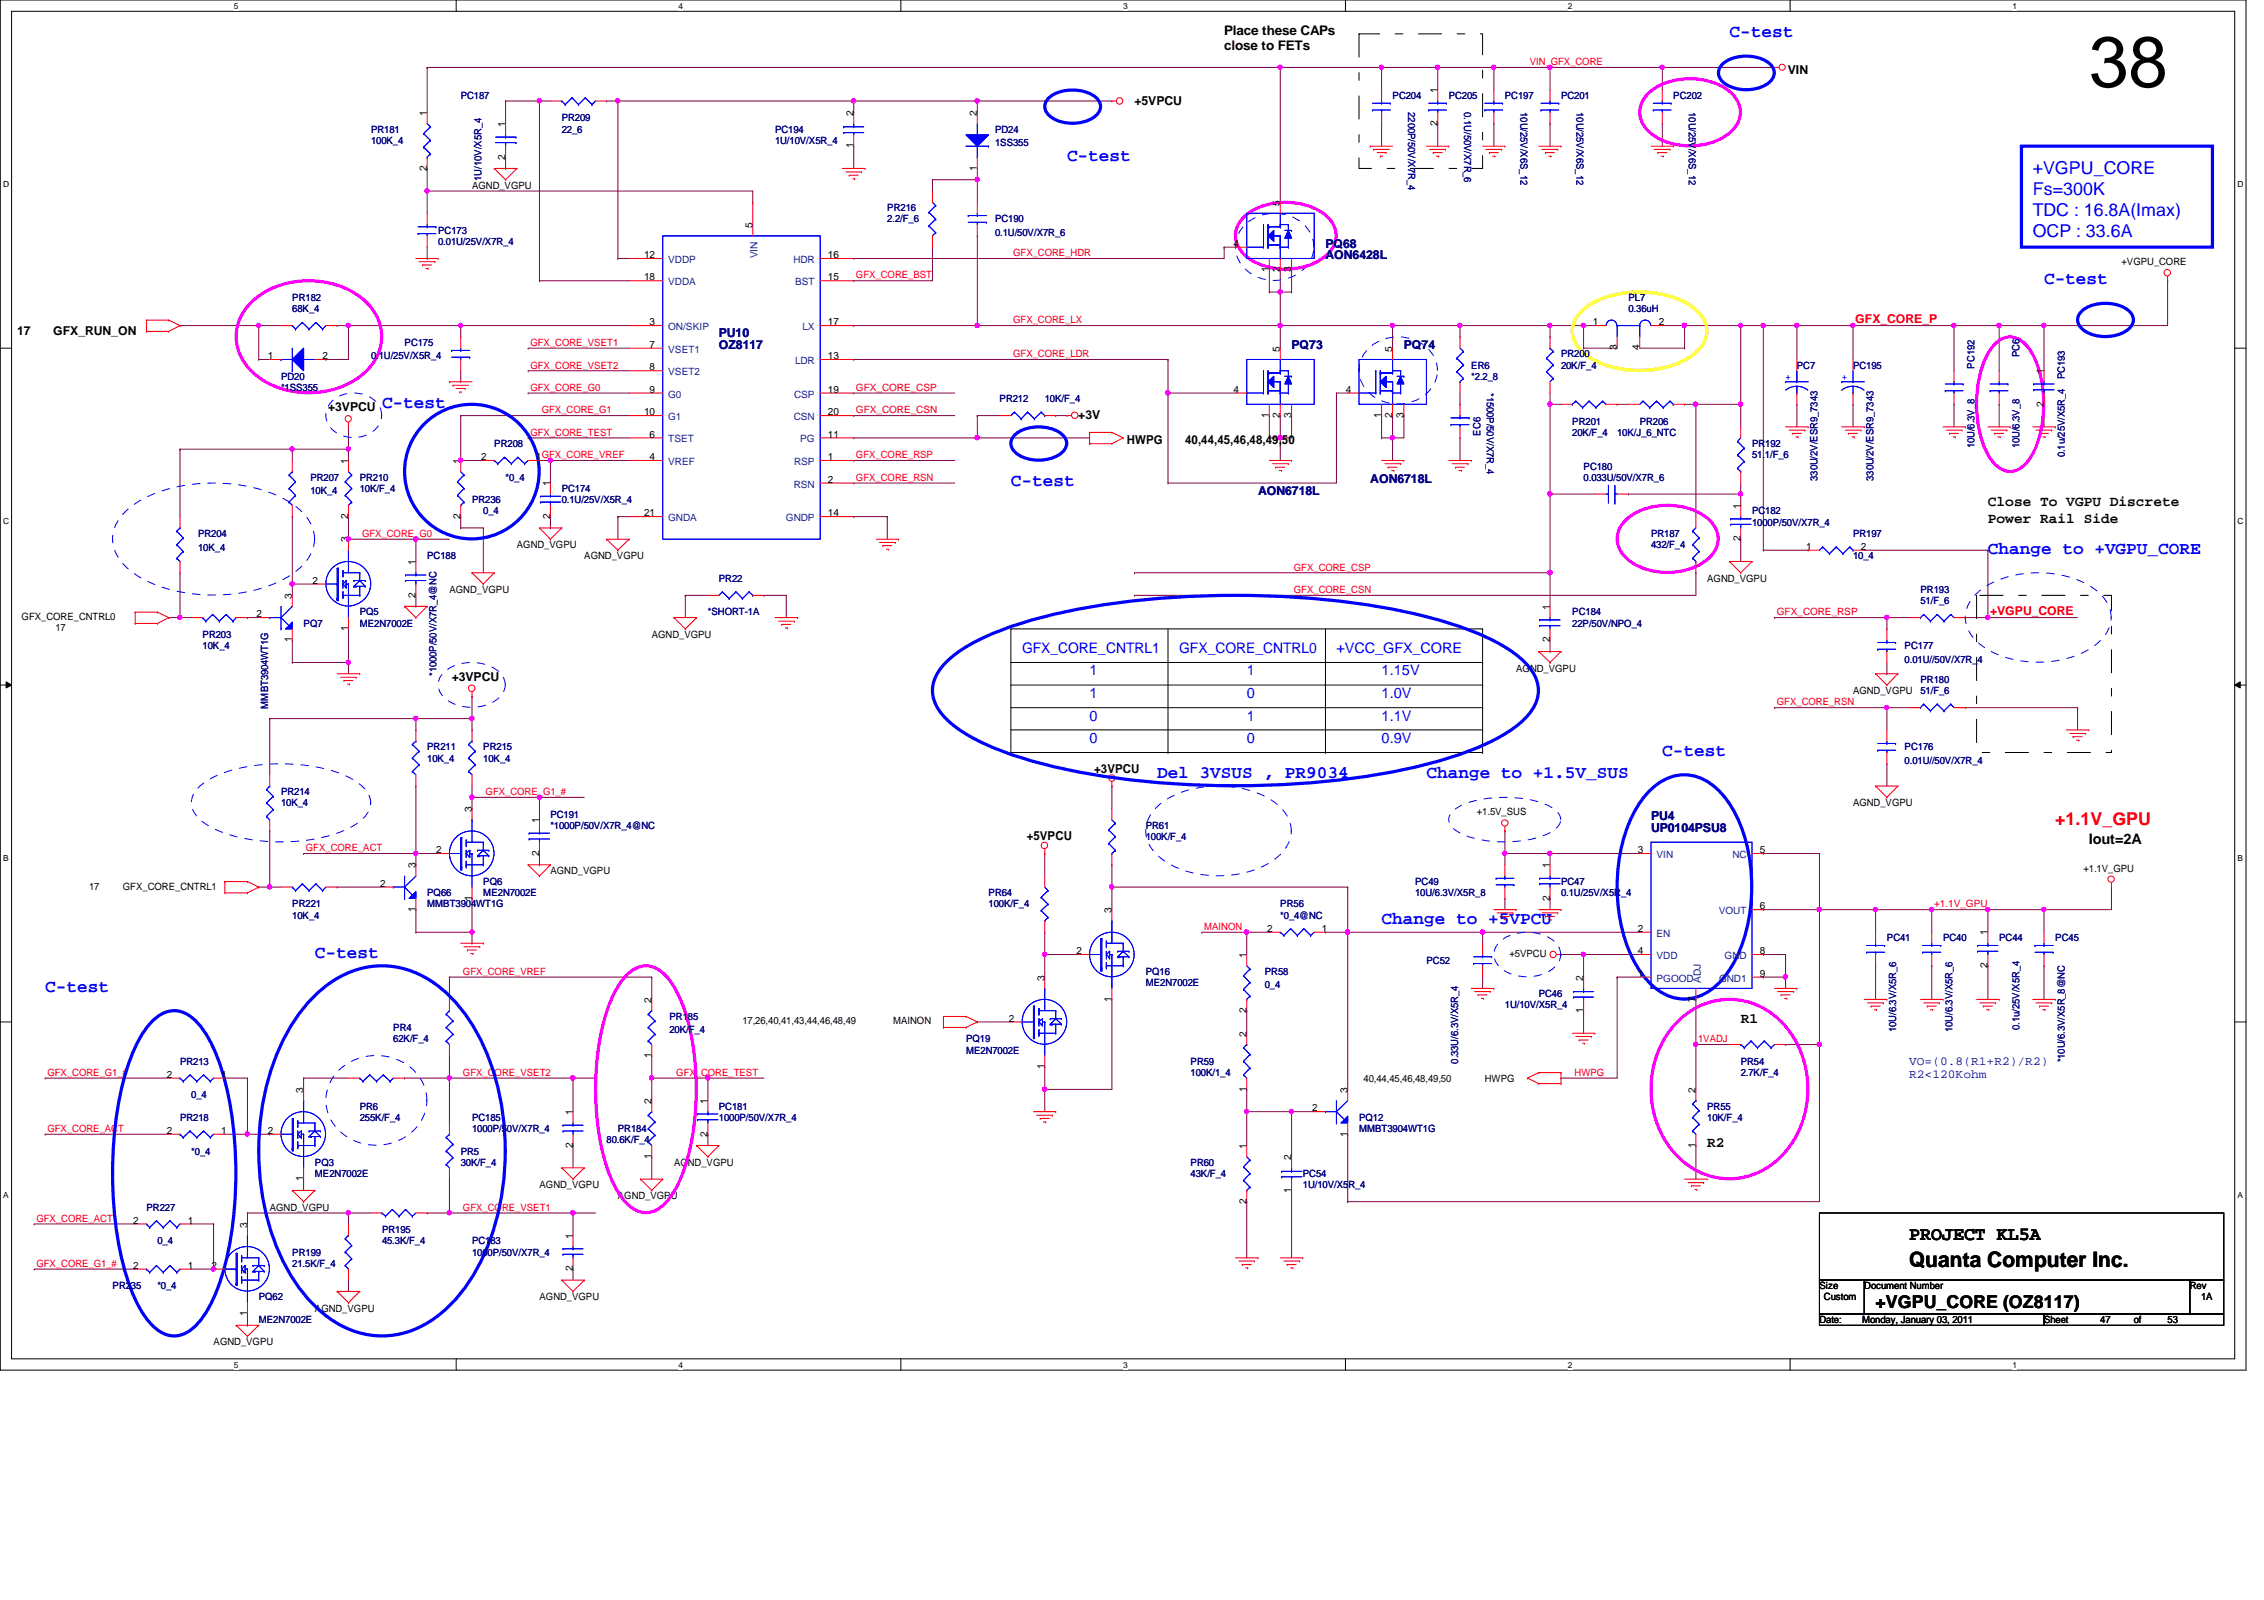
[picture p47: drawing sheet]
<svg xmlns="http://www.w3.org/2000/svg" width="297mm" height="210mm" viewBox="0 0 297 210" stroke-linecap="round" stroke-linejoin="round" font-family="sans-serif">
<defs><g id="words">
<text font-size="9.4" x="274.1" y="11.4">38</text>
<text font-size="2.8" x="250.5" y="166.2">Quanta Computer Inc.</text>
<text font-size="2.5" x="250.5" y="162.6">PROJECT KL5A</text>
<g font-size="2.3" fill="#00f">
<text x="226.9" y="4.9">C-test</text>
<text x="140" y="21.1">C-test</text>
<text x="266.7" y="22.8">+VGPU_CORE</text>
<text x="266.7" y="25.5">Fs=300K</text>
<text x="266.7" y="28.3">TDC : 16.8A(Imax)</text>
<text x="266.7" y="31">OCP : 33.6A</text>
<text x="268.2" y="37.3">C-test</text>
<text x="50.1" y="53.5">C-test</text>
<text x="132.6" y="63.8">C-test</text>
<text x="260.8" y="72.6">Change to +VGPU_CORE</text>
<text x="218.1" y="99.1">C-test</text>
<text x="151.8" y="102.1">Del 3VSUS , PR9034</text>
<text x="187.2" y="102.1">Change to +1.5V_SUS</text>
<text x="41.3" y="125.6">C-test</text>
<text x="181.3" y="121.2">Change to +5VPCU</text>
<text x="5.9" y="130.1">C-test</text>
</g>
<text font-size="2.3" fill="#f00" x="269.7" y="108.2">+1.1V_GPU</text>
<text font-size="2.3" x="246.1" y="171.6">+VGPU_CORE (OZ8117)</text>
<g font-size="1.9">
<text x="260.8" y="66.4">Close To VGPU Discrete</text>
<text x="260.8" y="68.6">Power Rail Side</text>
<text x="274.1" y="110.8">Iout=2A</text>
<text x="228.4" y="134.2">R1</text>
<text x="224" y="150.4">R2</text>
</g>
<g font-size="1.9" fill="#00f">
<text x="134.1" y="85.7">GFX_CORE_CNTRL1</text>
<text x="143" y="88.6">1</text>
<text x="154.7" y="85.7">GFX_CORE_CNTRL0</text>
<text x="163.6" y="88.6">1</text>
<text x="175.3" y="85.7">+VCC_GFX_CORE</text>
<text x="181.3" y="88.6">1.15V</text>
<text x="143" y="94.5">0</text>
<text x="143" y="91.6">1</text>
<text x="163.6" y="91.6">0</text>
<text x="163.6" y="94.5">1</text>
<text x="181.3" y="94.5">1.1V</text>
<text x="181.3" y="91.6">1.0V</text>
<text x="143" y="97.5">0</text>
<text x="163.6" y="97.5">0</text>
<text x="181.3" y="97.5">0.9V</text>
</g>
<g font-size="1.7">
<text x="160.6" y="4.6">Place these CAPs</text>
<text x="160.6" y="6.6">close to FETs</text>
</g>
<g font-size="1.6">
<text x="234.6" y="9.7">VIN</text>
<text x="148.8" y="13.8">+5VPCU</text>
<text x="2.2" y="43.9">17</text>
<text x="7" y="43.9">GFX_RUN_ON</text>
<text x="43" y="54">+3VPCU</text>
<text x="141.5" y="55">+3V</text>
<text x="147.8" y="58.3">HWPG</text>
<text x="155.5" y="58.3">40,44,45,46,48,49,50</text>
<text x="59.3" y="89.3">+3VPCU</text>
<text x="143.5" y="101.4">+3VPCU</text>
<text x="134.7" y="110.2">+5VPCU</text>
</g>
<g font-size="1.6" fill="#000080">
<text x="173.9" y="32.5">PQ68</text>
<text x="173.9" y="34">AON6428L</text>
<text x="94.3" y="44.2">PU10</text>
<text x="94.3" y="45.7">OZ8117</text>
<text x="169.5" y="45.7">PQ73</text>
<text x="184.2" y="45.7">PQ74</text>
<text x="165.1" y="64.9">AON6718L</text>
<text x="179.8" y="63.4">AON6718L</text>
<text x="216.6" y="107.6">PU4</text>
<text x="216.6" y="109.1">UP0104PSU8</text>
<text x="250.5" y="139.7">VO=(0.8(R1+R2)/R2)</text>
<text x="250.5" y="141.4">R2&lt;120Kohm</text>
</g>
<g font-size="1.6" fill="#f00">
<text x="243.4" y="42.4">GFX_CORE_P</text>
<text x="261.1" y="80.7">+VGPU_CORE</text>
</g>
<g font-size="1.3" fill="#f00">
<text x="200.7" y="8.6">VIN_GFX_CORE</text>
<text x="132.9" y="33.6">GFX_CORE_HDR</text>
<text x="112.3" y="36.5">GFX_CORE_BST</text>
<text x="69.6" y="45.4">GFX_CORE_VSET1</text>
<text x="132.9" y="46.9">GFX_CORE_LDR</text>
<text x="132.9" y="42.4">GFX_CORE_LX</text>
<text x="69.6" y="51.3">GFX_CORE_G0</text>
<text x="69.6" y="48.3">GFX_CORE_VSET2</text>
<text x="112.3" y="51.3">GFX_CORE_CSP</text>
<text x="69.6" y="57.1">GFX_CORE_TEST</text>
<text x="71.1" y="54.2">GFX_CORE_G1</text>
<text x="112.3" y="54.2">GFX_CORE_CSN</text>
<text x="112.3" y="60.1">GFX_CORE_RSP</text>
<text x="112.3" y="63.1">GFX_CORE_RSN</text>
<text x="47.5" y="70.4">GFX_CORE_G0</text>
<text x="169.8" y="77.8">GFX_CORE_CSN</text>
<text x="169.8" y="74.8">GFX_CORE_CSP</text>
<text x="233.1" y="80.7">GFX_CORE_RSP</text>
<text x="233.1" y="92.5">GFX_CORE_RSN</text>
<text x="63.7" y="104.3">GFX_CORE_G1_#</text>
<text x="40.1" y="111.7">GFX_CORE_ACT</text>
<text x="253.7" y="119">+1.1V_GPU</text>
<text x="158" y="122">MAINON</text>
<text x="60.7" y="127.9">GFX_CORE_VREF</text>
<text x="222.8" y="136.7">1VADJ</text>
<text x="6.2" y="141.1">GFX_CORE_G1_#</text>
<text x="60.7" y="141.1">GFX_CORE_VSET2</text>
<text x="88.7" y="141.1">GFX_CORE_TEST</text>
<text x="206.6" y="141.1">HWPG</text>
<text x="6.2" y="148.5">GFX_CORE_ACT</text>
<text x="4.8" y="160.3">GFX_CORE_ACT</text>
<text x="60.7" y="158.8">GFX_CORE_VSET1</text>
<text x="4.8" y="166.2">GFX_CORE_G1_#</text>
</g>
<g font-size="1.3" fill="#000080">
<text x="48.7" y="17.4">PR181</text>
<text x="60.4" y="13">PC187</text>
<text x="73.7" y="15.9">PR209</text>
<text x="73.7" y="17.4">22_6</text>
<text x="101.7" y="17.4">PC194</text>
<text x="130.6" y="17.4">PD24</text>
<text x="182.7" y="13">PC204</text>
<text x="184.7" y="14.7" transform="rotate(90 184.7 14.7)">2200P/50V/X7R_4</text>
<text x="190.1" y="13">PC205</text>
<text x="192.1" y="14.7" transform="rotate(90 192.1 14.7)">0.1U/50V/X7R_6</text>
<text x="197.4" y="13">PC197</text>
<text x="199.5" y="14.7" transform="rotate(90 199.5 14.7)">10U/25V/X6S_12</text>
<text x="204.8" y="13">PC201</text>
<text x="206.8" y="14.7" transform="rotate(90 206.8 14.7)">10U/25V/X6S_12</text>
<text x="219.5" y="13">PC202</text>
<text x="221.6" y="14.7" transform="rotate(90 221.6 14.7)">10U/25V/X6S_12</text>
<text x="48.7" y="18.9">100K_4</text>
<text x="63.2" y="23.7" transform="rotate(-90 63.2 23.7)">1U/10V/X5R_4</text>
<text x="101.7" y="18.9">1U/10V/X5R_4</text>
<text x="130.6" y="19.2">1SS355</text>
<text x="116.4" y="27.7">PR216</text>
<text x="116.4" y="29.2">2.2/F_6</text>
<text x="130.6" y="29.2">PC190</text>
<text x="57.5" y="30.6">PC173</text>
<text x="57.5" y="32.1">0.01U/25V/X7R_4</text>
<text x="130.6" y="30.9">0.1U/50V/X7R_6</text>
<text x="38.4" y="39.5">PR182</text>
<text x="38.4" y="41">68K_4</text>
<text x="213.7" y="39.5">PL7</text>
<text x="213.7" y="41">0.36uH</text>
<text x="48.7" y="47.2">0.1U/25V/X5R_4</text>
<text x="53.1" y="45.4">PC175</text>
<text x="204.8" y="46.9">PR200</text>
<text x="265" y="46.9" transform="rotate(-90 265 46.9)">PC6</text>
<text x="36.9" y="49.8">PD20</text>
<text x="36.9" y="51.3">*1SS355</text>
<text x="131.1" y="52.7">PR212</text>
<text x="137.1" y="52.7">10K/F_4</text>
<text x="193" y="48.3">ER6</text>
<text x="193" y="49.8">*2.2_8</text>
<text x="195.1" y="51.6" transform="rotate(90 195.1 51.6)">*1500P/50V/X7R_4</text>
<text x="204.8" y="48.3">20K/F_4</text>
<text x="235.8" y="48.3">PC7</text>
<text x="243.1" y="48.3">PC195</text>
<text x="259.1" y="48.3" transform="rotate(-90 259.1 48.3)">PC192</text>
<text x="270.9" y="49.8" transform="rotate(-90 270.9 49.8)">PC193</text>
<text x="64.9" y="58.6">PR208</text>
<text x="194.3" y="57.1" transform="rotate(-90 194.3 57.1)">EC6</text>
<text x="206.3" y="55.7">PR201</text>
<text x="206.3" y="57.2">20K/F_4</text>
<text x="212.2" y="57.2">10K/J_6_NTC</text>
<text x="215.1" y="55.7">PR206</text>
<text x="229.9" y="58.6">PR192</text>
<text x="259.1" y="58.8" transform="rotate(-90 259.1 58.8)">10U/6.3V_8</text>
<text x="265" y="58.8" transform="rotate(-90 265 58.8)">10U/6.3V_8</text>
<text x="270.9" y="60" transform="rotate(-90 270.9 60)">0.1u/25V/X5R_4</text>
<text x="40.7" y="63.1">PR207</text>
<text x="40.7" y="64.9">10K_4</text>
<text x="47.2" y="63.1">PR210</text>
<text x="47.2" y="64.6">10K/F_4</text>
<text x="61.9" y="66">PR236</text>
<text x="66.3" y="63.1">*0_4</text>
<text x="73.7" y="64.6">PC174</text>
<text x="73.7" y="66">0.1U/25V/X5R_4</text>
<text x="207.8" y="61.6">PC180</text>
<text x="207.8" y="63.1">0.033U/50V/X7R_6</text>
<text x="229.9" y="60.1">51.1/F_6</text>
<text x="238.5" y="63.1" transform="rotate(-90 238.5 63.1)">330U/2V/ESR9_7343</text>
<text x="245.8" y="63.1" transform="rotate(-90 245.8 63.1)">330U/2V/ESR9_7343</text>
<text x="26" y="70.4">PR204</text>
<text x="63.4" y="67.5">0_4</text>
<text x="216.6" y="70.4">PR187</text>
<text x="216.6" y="71.9">432/F_4</text>
<text x="229.9" y="67.5">PC182</text>
<text x="229.9" y="69">1000P/50V/X7R_4</text>
<text x="243.1" y="70.4">PR197</text>
<text x="26" y="72.2">10K_4</text>
<text x="56" y="73.4">PC188</text>
<text x="94.3" y="76.3">PR22</text>
<text x="243.1" y="73.4">10_4</text>
<text x="252" y="77.8">PR193</text>
<text x="26.6" y="83.7">PR203</text>
<text x="39.8" y="82.2">PQ7</text>
<text x="47.2" y="80.7">PQ5</text>
<text x="47.2" y="82.2">ME2N7002E</text>
<text x="92.9" y="80.7">*SHORT-1A</text>
<text x="206.3" y="80.7">PC184</text>
<text x="206.3" y="82.2">22P/50V/NPO_4</text>
<text x="252" y="79.3">51/F_6</text>
<text x="26.6" y="85.2">10K_4</text>
<text x="57.3" y="88.7" transform="rotate(-90 57.3 88.7)">*1000P/50V/X7R_4@NC</text>
<text x="249.9" y="85.2">PC177</text>
<text x="249.9" y="87">0.01U//50V/X7R_4</text>
<text x="252" y="89.6">PR180</text>
<text x="35.2" y="93" transform="rotate(-90 35.2 93)">MMBT3904WT1G</text>
<text x="252" y="91.1">51/F_6</text>
<text x="56" y="98.4">PR211</text>
<text x="56" y="99.9">10K_4</text>
<text x="63.4" y="98.4">PR215</text>
<text x="63.4" y="99.9">10K_4</text>
<text x="249.9" y="98.4">PC176</text>
<text x="249.9" y="100.2">0.01U//50V/X7R_4</text>
<text x="36.9" y="104.3">PR214</text>
<text x="36.9" y="105.8">10K_4</text>
<text x="72.2" y="107.3">PC191</text>
<text x="72.2" y="108.8">*1000P/50V/X7R_4@NC</text>
<text x="150.3" y="108.8">PR61</text>
<text x="150.3" y="110.2">100K/F_4</text>
<text x="38.4" y="119">PR221</text>
<text x="56" y="117.6">PQ66</text>
<text x="56" y="119">MMBT3904WT1G</text>
<text x="63.4" y="116.1">PQ6</text>
<text x="63.4" y="117.6">ME2N7002E</text>
<text x="129.7" y="117.6">PR64</text>
<text x="129.7" y="119">100K/F_4</text>
<text x="168" y="119">PR56</text>
<text x="185.7" y="116.1">PC49</text>
<text x="185.7" y="117.6">10U/6.3V/X5R_8</text>
<text x="204.8" y="116.1">PC47</text>
<text x="204.8" y="117.6">0.1U/25V/X5R_4</text>
<text x="38.4" y="120.5">10K_4</text>
<text x="168" y="120.5">*0_4@NC</text>
<text x="247.6" y="123.5">PC41</text>
<text x="254.9" y="123.5">PC40</text>
<text x="262.3" y="123.5">PC44</text>
<text x="269.7" y="123.5">PC45</text>
<text x="150.3" y="127.9">PQ16</text>
<text x="150.3" y="129.4">ME2N7002E</text>
<text x="165.9" y="127.9">PR58</text>
<text x="165.9" y="129.7">0_4</text>
<text x="187.2" y="126.4">PC52</text>
<text x="201.9" y="130.9">PC46</text>
<text x="51.6" y="135.3">PR4</text>
<text x="51.6" y="136.7">62K/F_4</text>
<text x="87.8" y="133.8">PR185</text>
<text x="87.8" y="135.6">20K/F_4</text>
<text x="126.7" y="136.7">PQ19</text>
<text x="197.4" y="132.3">1U/10V/X5R_4</text>
<text x="248.8" y="135.4" transform="rotate(-90 248.8 135.4)">10U/6.3V/X5R_6</text>
<text x="256.2" y="135.4" transform="rotate(-90 256.2 135.4)">10U/6.3V/X5R_6</text>
<text x="265" y="135.1" transform="rotate(-90 265 135.1)">0.1u/25V/X5R_4</text>
<text x="23.6" y="139.7">PR213</text>
<text x="126.7" y="138.2">ME2N7002E</text>
<text x="156.2" y="139.7">PR59</text>
<text x="156.2" y="141.1">100K/1_4</text>
<text x="191.3" y="139.5" transform="rotate(-90 191.3 139.5)">0.33U/6.3V/X5R_4</text>
<text x="228.4" y="139.7">PR54</text>
<text x="228.4" y="141.1">2.7K/F_4</text>
<text x="270.9" y="139.4" transform="rotate(-90 270.9 139.4)">*10U/6.3V/X5R_8@NC</text>
<text x="23.6" y="147">PR218</text>
<text x="25.1" y="144.1">0_4</text>
<text x="47.2" y="145.6">PR6</text>
<text x="47.2" y="147">255K/F_4</text>
<text x="61.9" y="147">PC185</text>
<text x="61.9" y="148.5">1000P/50V/X7R_4</text>
<text x="79.6" y="150">80.6K/F_4</text>
<text x="81.1" y="148.5">PR184</text>
<text x="94.3" y="145.6">PC181</text>
<text x="94.3" y="147">1000P/50V/X7R_4</text>
<text x="178.3" y="147">PQ12</text>
<text x="178.3" y="148.5">MMBT3904WT1G</text>
<text x="224" y="145.6">PR55</text>
<text x="224" y="147">10K/F_4</text>
<text x="25.1" y="151.5">*0_4</text>
<text x="41.3" y="153">PQ3</text>
<text x="41.3" y="154.4">ME2N7002E</text>
<text x="60.4" y="151.5">PR5</text>
<text x="60.4" y="153">30K/F_4</text>
<text x="156.2" y="153">PR60</text>
<text x="156.2" y="154.4">43K/F_4</text>
<text x="170.9" y="154.4">PC54</text>
<text x="170.9" y="155.9">1U/10V/X5R_4</text>
<text x="19.2" y="158.8">PR227</text>
<text x="50.1" y="161.8">PR195</text>
<text x="20.7" y="163.2">0_4</text>
<text x="38.4" y="164.7">PR199</text>
<text x="38.4" y="166.2">21.5K/F_4</text>
<text x="50.1" y="163.2">45.3K/F_4</text>
<text x="61.9" y="163.2">PC183</text>
<text x="61.9" y="164.7">1000P/50V/X7R_4</text>
<text x="14.8" y="169.1">PR235</text>
<text x="20.7" y="169.1">*0_4</text>
<text x="33.9" y="170.6">PQ62</text>
<text x="33.9" y="173.6">ME2N7002E</text>
</g>
<g font-size="1.3">
<text x="56" y="15.2" transform="rotate(-90 56 15.2)">1</text>
<text x="66.3" y="16.7" transform="rotate(-90 66.3 16.7)">1</text>
<text x="112" y="15.2" transform="rotate(-90 112 15.2)">2</text>
<text x="128.2" y="15.2" transform="rotate(-90 128.2 15.2)">2</text>
<text x="188.6" y="16.5" transform="rotate(-90 188.6 16.5)">2</text>
<text x="188.6" y="12.2" transform="rotate(-90 188.6 12.2)">1</text>
<text x="56" y="22.4" transform="rotate(-90 56 22.4)">2</text>
<text x="66.3" y="21" transform="rotate(-90 66.3 21)">2</text>
<text x="112" y="19.5" transform="rotate(-90 112 19.5)">1</text>
<text x="128.2" y="22.4" transform="rotate(-90 128.2 22.4)">1</text>
<text x="61.9" y="24.8">AGND_VGPU</text>
<text x="98.7" y="29.9" transform="rotate(-90 98.7 29.9)">5</text>
<text x="167.9" y="27" transform="rotate(-90 167.9 27)">5</text>
<text x="84.5" y="33.9">12</text>
<text x="108.6" y="33.9">16</text>
<text x="161.8" y="32.4">4</text>
<text x="166.5" y="35.7" transform="rotate(-90 166.5 35.7)">1</text>
<text x="167.9" y="35.7" transform="rotate(-90 167.9 35.7)">2</text>
<text x="169.4" y="35.7" transform="rotate(-90 169.4 35.7)">3</text>
<text x="278.3" y="34.8">+VGPU_CORE</text>
<text x="84.5" y="36.8">18</text>
<text x="108.6" y="36.8">15</text>
<text x="35.1" y="47.1">1</text>
<text x="42.3" y="47.1">2</text>
<text x="85.2" y="42.7">3</text>
<text x="85.2" y="45.6">7</text>
<text x="108.6" y="42.7">17</text>
<text x="108.6" y="47.1">13</text>
<text x="167.9" y="46.1" transform="rotate(-90 167.9 46.1)">5</text>
<text x="182.7" y="46.1" transform="rotate(-90 182.7 46.1)">5</text>
<text x="209" y="42.7">1</text>
<text x="212.1" y="46" transform="rotate(-90 212.1 46)">3</text>
<text x="215.1" y="46" transform="rotate(-90 215.1 46)">4</text>
<text x="217.6" y="42.7">2</text>
<text x="85.2" y="48.6">8</text>
<text x="85.2" y="51.5">9</text>
<text x="108.6" y="51.5">19</text>
<text x="161.8" y="51.5">4</text>
<text x="176.6" y="51.5">4</text>
<text x="268.1" y="53.3" transform="rotate(-90 268.1 53.3)">2</text>
<text x="268.1" y="49.1" transform="rotate(-90 268.1 49.1)">1</text>
<text x="84.5" y="54.5">10</text>
<text x="85.2" y="57.4">6</text>
<text x="108.6" y="54.5">20</text>
<text x="108.6" y="57.4">11</text>
<text x="166.5" y="54.8" transform="rotate(-90 166.5 54.8)">1</text>
<text x="167.9" y="54.8" transform="rotate(-90 167.9 54.8)">2</text>
<text x="169.4" y="54.8" transform="rotate(-90 169.4 54.8)">3</text>
<text x="181.2" y="54.8" transform="rotate(-90 181.2 54.8)">1</text>
<text x="182.7" y="54.8" transform="rotate(-90 182.7 54.8)">2</text>
<text x="184.1" y="54.8" transform="rotate(-90 184.1 54.8)">3</text>
<text x="45.7" y="60.9" transform="rotate(-90 45.7 60.9)">1</text>
<text x="60.4" y="60.9" transform="rotate(-90 60.4 60.9)">1</text>
<text x="63.1" y="60.4">2</text>
<text x="70.3" y="60.4">1GFX_CORE_VREF</text>
<text x="72.2" y="63.8" transform="rotate(-90 72.2 63.8)">1</text>
<text x="85.2" y="60.4">4</text>
<text x="108.6" y="60.4">1</text>
<text x="108.6" y="63.3">2</text>
<text x="45.7" y="71.2" transform="rotate(-90 45.7 71.2)">3</text>
<text x="45.7" y="68.1" transform="rotate(-90 45.7 68.1)">2</text>
<text x="60.4" y="68.1" transform="rotate(-90 60.4 68.1)">2</text>
<text x="67.8" y="71.9">AGND_VGPU</text>
<text x="72.2" y="68.1" transform="rotate(-90 72.2 68.1)">2</text>
<text x="84.5" y="67.7">21</text>
<text x="108.6" y="67.7">14</text>
<text x="228.3" y="71" transform="rotate(-90 228.3 71)">2</text>
<text x="228.3" y="66.8" transform="rotate(-90 228.3 66.8)">1</text>
<text x="41" y="76.6">2</text>
<text x="54.5" y="74.1" transform="rotate(-90 54.5 74.1)">1</text>
<text x="59" y="77.8">AGND_VGPU</text>
<text x="76.7" y="73.4">AGND_VGPU</text>
<text x="224" y="76.3">AGND_VGPU</text>
<text x="237" y="72.1">1</text>
<text x="244.1" y="72.1">2</text>
<text x="2.8" y="81.3">GFX_CORE_CNTRL0</text>
<text x="7.3" y="82.8">17</text>
<text x="33.7" y="81">2</text>
<text x="38.3" y="78.5" transform="rotate(-90 38.3 78.5)">3</text>
<text x="45.7" y="82.8" transform="rotate(-90 45.7 82.8)">1</text>
<text x="54.5" y="78.4" transform="rotate(-90 54.5 78.4)">2</text>
<text x="85.5" y="83.7">AGND_VGPU</text>
<text x="203.3" y="80" transform="rotate(-90 203.3 80)">1</text>
<text x="38.3" y="84.3" transform="rotate(-90 38.3 84.3)">1</text>
<text x="198.9" y="88.1">AGND_VGPU</text>
<text x="203.3" y="84.3" transform="rotate(-90 203.3 84.3)">2</text>
<text x="243.1" y="91.1">AGND_VGPU</text>
<text x="61.9" y="106.6" transform="rotate(-90 61.9 106.6)">3</text>
<text x="70.7" y="108" transform="rotate(-90 70.7 108)">1</text>
<text x="193.8" y="107">+1.5V_SUS</text>
<text x="243.1" y="105.8">AGND_VGPU</text>
<text x="54.5" y="113.9" transform="rotate(-90 54.5 113.9)">3</text>
<text x="57.2" y="111.9">2</text>
<text x="70.7" y="112.3" transform="rotate(-90 70.7 112.3)">2</text>
<text x="203.3" y="113.9" transform="rotate(-90 203.3 113.9)">1</text>
<text x="214.9" y="111.9">3</text>
<text x="230.9" y="111.9">5</text>
<text x="11.7" y="116.7">17</text>
<text x="16.1" y="116.7">GFX_CORE_CNTRL1</text>
<text x="49.9" y="116.3">2</text>
<text x="54.5" y="119.6" transform="rotate(-90 54.5 119.6)">1</text>
<text x="61.9" y="118.2" transform="rotate(-90 61.9 118.2)">1</text>
<text x="72.2" y="114.6">AGND_VGPU</text>
<text x="145.8" y="119.8" transform="rotate(-90 145.8 119.8)">3</text>
<text x="203.3" y="118.2" transform="rotate(-90 203.3 118.2)">2</text>
<text x="230.9" y="119.3">6</text>
<text x="273.3" y="114.3">+1.1V_GPU</text>
<text x="141.2" y="125.2">2</text>
<text x="163.5" y="125.7" transform="rotate(-90 163.5 125.7)">1</text>
<text x="166.2" y="122.3">2</text>
<text x="173.4" y="122.3">1</text>
<text x="198" y="125.5">+5VPCU</text>
<text x="214.9" y="122.3">2</text>
<text x="214.9" y="125.2">4</text>
<text x="230.9" y="125.2">8</text>
<text x="260.8" y="122.7" transform="rotate(-90 260.8 122.7)">1</text>
<text x="85.5" y="131.6" transform="rotate(-90 85.5 131.6)">2</text>
<text x="137" y="128.7" transform="rotate(-90 137 128.7)">3</text>
<text x="145.8" y="131.4" transform="rotate(-90 145.8 131.4)">1</text>
<text x="207.7" y="128.7" transform="rotate(-90 207.7 128.7)">2</text>
<text x="214.9" y="128.1">1</text>
<text x="222.5" y="131.4" transform="rotate(-90 222.5 131.4)">7</text>
<text x="230.9" y="128.1">9</text>
<text x="260.8" y="127" transform="rotate(-90 260.8 127)">2</text>
<text x="97.4" y="134.4">17,26,40,41,43,44,46,48,49</text>
<text x="117.2" y="134.4">MAINON</text>
<text x="132.4" y="134">2</text>
<text x="163.5" y="136" transform="rotate(-90 163.5 136)">2</text>
<text x="163.5" y="132.9" transform="rotate(-90 163.5 132.9)">2</text>
<text x="207.7" y="132.9" transform="rotate(-90 207.7 132.9)">1</text>
<text x="21.9" y="141.4">2</text>
<text x="29" y="141.4">1</text>
<text x="39.8" y="143.4" transform="rotate(-90 39.8 143.4)">3</text>
<text x="85.5" y="138.8" transform="rotate(-90 85.5 138.8)">1</text>
<text x="137" y="140.3" transform="rotate(-90 137 140.3)">1</text>
<text x="163.5" y="143.2" transform="rotate(-90 163.5 143.2)">1</text>
<text x="176.8" y="143.4" transform="rotate(-90 176.8 143.4)">3</text>
<text x="178.9" y="141.9">40,44,45,46,48,49,50</text>
<text x="194.8" y="141.9">HWPG</text>
<text x="222.5" y="143.4" transform="rotate(-90 222.5 143.4)">2</text>
<text x="21.9" y="148.8">2</text>
<text x="29" y="148.8">1</text>
<text x="35.1" y="148.8">2</text>
<text x="75.1" y="146.3" transform="rotate(-90 75.1 146.3)">1</text>
<text x="85.5" y="144.8" transform="rotate(-90 85.5 144.8)">2</text>
<text x="92.8" y="149.1" transform="rotate(-90 92.8 149.1)">2</text>
<text x="92.8" y="144.8" transform="rotate(-90 92.8 144.8)">1</text>
<text x="172.2" y="145.8">2</text>
<text x="176.8" y="149.1" transform="rotate(-90 176.8 149.1)">1</text>
<text x="39.8" y="155" transform="rotate(-90 39.8 155)">1</text>
<text x="70.8" y="155.9">AGND_VGPU</text>
<text x="75.1" y="150.6" transform="rotate(-90 75.1 150.6)">2</text>
<text x="85.5" y="152.1" transform="rotate(-90 85.5 152.1)">1</text>
<text x="88.4" y="153">AGND_VGPU</text>
<text x="163.5" y="150.7" transform="rotate(-90 163.5 150.7)">1</text>
<text x="169.4" y="152.2" transform="rotate(-90 169.4 152.2)">2</text>
<text x="222.5" y="150.6" transform="rotate(-90 222.5 150.6)">1</text>
<text x="17.5" y="160.5">2</text>
<text x="24.6" y="160.5">1</text>
<text x="32.4" y="161" transform="rotate(-90 32.4 161)">3</text>
<text x="35.4" y="158.8">AGND_VGPU</text>
<text x="81.1" y="157.4">AGND_VGPU</text>
<text x="163.5" y="157.9" transform="rotate(-90 163.5 157.9)">2</text>
<text x="169.4" y="156.5" transform="rotate(-90 169.4 156.5)">1</text>
<text x="17.5" y="166.5">2</text>
<text x="24.6" y="166.5">1</text>
<text x="27.8" y="166.5">2</text>
<text x="75.1" y="166.8" transform="rotate(-90 75.1 166.8)">2</text>
<text x="75.1" y="162.5" transform="rotate(-90 75.1 162.5)">1</text>
<text x="32.4" y="172.7" transform="rotate(-90 32.4 172.7)">1</text>
<text x="41.3" y="172.1">AGND_VGPU</text>
<text x="70.8" y="170.6">AGND_VGPU</text>
<text x="238.7" y="169.1">Size</text>
<text x="238.7" y="173.6">Date:</text>
<text x="239.3" y="170.6">Custom</text>
<text x="244.3" y="173.6">Monday, January 03, 2011</text>
<text x="244.6" y="169.1">Document Number</text>
<text x="268.2" y="173.6">Sheet</text>
<text x="275.5" y="173.6">47</text>
<text x="279.9" y="173.6">of</text>
<text x="284.4" y="173.6">53</text>
<text x="287.3" y="169.1">Rev</text>
<text x="288.8" y="170.6">1A</text>
<text x="28" y="176.5">AGND_VGPU</text>
</g>
<g font-size="1.3" fill="#004080">
<text x="87.7" y="34.5">VDDP</text>
<text x="99.4" y="33.9" transform="rotate(-90 99.4 33.9)">VIN</text>
<text x="104.1" y="34.5">HDR</text>
<text x="87.7" y="37.4">VDDA</text>
<text x="104.3" y="37.4">BST</text>
<text x="87.7" y="43.3">ON/SKIP</text>
<text x="87.7" y="46.3">VSET1</text>
<text x="104.3" y="47.8">LDR</text>
<text x="105.3" y="43.3">LX</text>
<text x="87.7" y="49.2">VSET2</text>
<text x="87.7" y="52.2">G0</text>
<text x="104.2" y="52.2">CSP</text>
<text x="87.7" y="55.1">G1</text>
<text x="87.7" y="58">TSET</text>
<text x="104.1" y="55.1">CSN</text>
<text x="105" y="58">PG</text>
<text x="87.7" y="61">VREF</text>
<text x="104.1" y="64">RSN</text>
<text x="104.2" y="61">RSP</text>
<text x="87.7" y="68.4">GNDA</text>
<text x="103.1" y="68.4">GNDP</text>
<text x="217.3" y="112.6">VIN</text>
<text x="227.3" y="112.6">NC</text>
<text x="225.5" y="119.9">VOUT</text>
<text x="217.3" y="122.9">EN</text>
<text x="217.3" y="125.8">VDD</text>
<text x="226.3" y="125.8">GND</text>
<text x="217.3" y="128.8">PGOOD</text>
<text x="223.1" y="128.9" transform="rotate(-90 223.1 128.9)">ADJ</text>
<text x="225.5" y="128.8">GND1</text>
</g>
<g font-size="1.3" fill="#00f">
<text x="234.3" y="49.8">+</text>
<text x="241.6" y="49.8">+</text>
</g>
<g font-size="1.1">
<text x="30.7" y="1.1">5</text>
<text x="89" y="1.1">4</text>
<text x="147.4" y="1.1">3</text>
<text x="205.7" y="1.1">2</text>
<text x="264" y="1.1">1</text>
<text x=".4" y="24.6">D</text>
<text x="293.6" y="24.6">D</text>
<text x=".4" y="68.7">C</text>
<text x="293.6" y="68.7">C</text>
<text x=".4" y="112.9">B</text>
<text x="293.6" y="112.9">B</text>
<text x=".4" y="157.1">A</text>
<text x="293.6" y="157.1">A</text>
<text x="30.7" y="179.4">5</text>
<text x="89" y="179.4">4</text>
<text x="147.4" y="179.4">3</text>
<text x="205.7" y="179.4">2</text>
<text x="264" y="179.4">1</text>
</g>
</g></defs>
<path d="M0 0h294.7v179.7h-294.7zM1.5 1.5h291.7v176.8h-291.7z" fill="none" stroke="#000" stroke-width=".13"/>
<g fill="#fff">
<path d="M30.7 .2h.6v1.2h-.6z"/>
<path d="M30.7 178.4h.6v1.2h-.6z"/>
</g>
<path d="M59.9 0v1.5M59.9 178.3v1.4" fill="none" stroke="#000" stroke-width=".13"/>
<g fill="#fff">
<path d="M89 .2h.6v1.2h-.6z"/>
<path d="M89 178.4h.6v1.2h-.6z"/>
</g>
<path d="M118.2 0v1.5M118.2 178.3v1.4" fill="none" stroke="#000" stroke-width=".13"/>
<g fill="#fff">
<path d="M147.4 .2h.6v1.2h-.6z"/>
<path d="M147.4 178.4h.6v1.2h-.6z"/>
</g>
<path d="M176.5 0v1.5M176.5 178.3v1.4" fill="none" stroke="#000" stroke-width=".13"/>
<g fill="#fff">
<path d="M205.7 .2h.6v1.2h-.6z"/>
<path d="M205.7 178.4h.6v1.2h-.6z"/>
</g>
<path d="M234.9 0v1.5M234.9 178.3v1.4" fill="none" stroke="#000" stroke-width=".13"/>
<g fill="#fff">
<path d="M264 .2h.6v1.2h-.6z"/>
<path d="M264 178.4h.6v1.2h-.6z"/>
<path d="M.4 23.6h.8v1.2h-.8z"/>
<path d="M293.6 23.6h.7v1.2h-.7z"/>
<path d="M.4 67.8h.8v1.2h-.8z"/>
<path d="M293.6 67.8h.7v1.2h-.7z"/>
</g>
<path d="M0 45.7h1.5M293.2 45.7h1.5" fill="none" stroke="#000" stroke-width=".13"/>
<g fill="#fff">
<path d="M.4 112h.7v1.2h-.7z"/>
<path d="M293.6 112h.7v1.2h-.7z"/>
</g>
<path d="M0 89.9h1.5M.8 89.5l.7 .4-.7 .4zM293.2 89.9l.7-.4v.8zM293.2 89.9h1.5" fill="none" stroke="#000" stroke-width=".13"/>
<path d="M.8 89.5l.7 .4-.7 .4zM293.2 89.9l.7-.4v.8z" fill="#000"/>
<g fill="#fff">
<path d="M.4 156.2h.7v1.2h-.7z"/>
<path d="M293.6 156.2h.7v1.2h-.7z"/>
</g>
<path d="M0 134.1h1.5M293.2 134.1h1.5" fill="none" stroke="#000" stroke-width=".13"/>
<path d="M218.1 8.8h.1M218.1 8.8h14.7M168 38.3h.1M168 35.3v3M168 38.3h1.5M169.5 38.3h.1M38.4 84h.1M38.4 84v2.9M39.8 154.7h.1M39.8 154.7v1.5M75.2 159.1h.1M75.2 159.1v3" fill="none" stroke="#800040" stroke-width=".13"/>
<circle cx="75.1" cy="159.1" r=".29" fill="#f0f"/>
<circle cx="75.1" cy="159.1" r=".29" fill="none" stroke="#f0f" stroke-width=".13"/>
<path d="M59 159.1h.1M59 159.1h16.2M75.2 166.5h.1M75.2 166.5v1.4" fill="none" stroke="#800040" stroke-width=".13"/>
<circle cx="58.9" cy="159.1" r=".29" fill="#f0f"/>
<circle cx="58.9" cy="159.1" r=".29" fill="none" stroke="#f0f" stroke-width=".13"/>
<g fill="none" stroke="#800040" stroke-width=".13">
<path d="M168 38.3h.1M168 38.3v4.4M38.4 58.9h.1M38.4 58.9v1.5M181.3 54.5h.1M181.3 54.5v2.9M182.7 54.5h.1M182.7 57.4h.1M182.7 54.5v2.9M184.2 54.5h.1M184.2 54.5v2.9h-1.5M45.7 82.5h.1"/>
<path d="M45.7 82.5v4.4"/>
</g>
<circle cx="182.7" cy="57.4" r=".29" fill="#f0f"/>
<circle cx="182.7" cy="57.4" r=".29" fill="none" stroke="#f0f" stroke-width=".13"/>
<path d="M181.3 57.4h.1M181.3 57.4h1.4M182.7 57.4h.1M182.7 57.4v3M256.4 42.7h.1M256.4 42.7v5.9" fill="none" stroke="#800040" stroke-width=".13"/>
<circle cx="256.3" cy="42.7" r=".29" fill="#f0f"/>
<circle cx="256.3" cy="42.7" r=".29" fill="none" stroke="#f0f" stroke-width=".13"/>
<path d="M268.2 42.7h.1M268.2 42.7v5.9" fill="none" stroke="#800040" stroke-width=".13"/>
<circle cx="268.1" cy="42.7" r=".29" fill="#f0f"/>
<circle cx="268.1" cy="42.7" r=".29" fill="none" stroke="#f0f" stroke-width=".13"/>
<path d="M45.7 42.7h14.7M60.4 42.7h.1M235.8 53h.1M235.8 53v3M243.1 53h.1M243.1 53v3M256.4 53h.1M256.4 53v3M268.2 53h.1M268.2 53v3M203.4 85.5h.1M203.4 84v1.5" fill="none" stroke="#800040" stroke-width=".13"/>
<circle cx="45.7" cy="42.7" r=".29" fill="#f0f"/>
<circle cx="45.7" cy="42.7" r=".29" fill="none" stroke="#f0f" stroke-width=".13"/>
<path d="M168 42.7h.1M168 42.7h14.7M182.7 42.7h.1M182.7 42.7v3" fill="none" stroke="#800040" stroke-width=".13"/>
<circle cx="167.9" cy="42.7" r=".29" fill="#f0f"/>
<circle cx="167.9" cy="42.7" r=".29" fill="none" stroke="#f0f" stroke-width=".13"/>
<path d="M128.2 13.3h.1M128.2 13.3h17.7" fill="none" stroke="#800040" stroke-width=".13"/>
<circle cx="128.2" cy="13.2" r=".29" fill="#f0f"/>
<circle cx="128.2" cy="13.2" r=".29" fill="none" stroke="#f0f" stroke-width=".13"/>
<path d="M175.3 51.6h.1M175.3 51.6h1.5M228.4 53h.1M228.4 53v3M39.8 112h.1M39.8 112h14.8" fill="none" stroke="#800040" stroke-width=".13"/>
<circle cx="228.4" cy="53" r=".29" fill="#f0f"/>
<circle cx="228.4" cy="53" r=".29" fill="none" stroke="#f0f" stroke-width=".13"/>
<path d="M268.2 42.7h.1M268.2 42.7h16.2M54.6 95.8h.1M54.6 94.3h.1M54.6 94.3v1.5M54.6 94.3h7.3" fill="none" stroke="#800040" stroke-width=".13"/>
<circle cx="61.9" cy="94.2" r=".29" fill="#f0f"/>
<circle cx="61.9" cy="94.2" r=".29" fill="none" stroke="#f0f" stroke-width=".13"/>
<path d="M56 8.8h.1M56 8.8v5.9M35.4 116.4h.1M35.4 116.4h1.5M44.2 116.4h.1M44.2 116.4h5.9" fill="none" stroke="#800040" stroke-width=".13"/>
<circle cx="35.4" cy="116.3" r=".29" fill="#f0f"/>
<circle cx="35.4" cy="116.3" r=".29" fill="none" stroke="#f0f" stroke-width=".13"/>
<path d="M54.6 103.1h.1M54.6 103.1v8.9M61.9 106.1h.1M61.9 104.6v1.5M70.8 113.5h.1M70.8 104.6h.1M70.8 112v1.5M70.8 104.6h5.9" fill="none" stroke="#800040" stroke-width=".13"/>
<circle cx="70.7" cy="104.6" r=".29" fill="#f0f"/>
<circle cx="70.7" cy="104.6" r=".29" fill="none" stroke="#f0f" stroke-width=".13"/>
<path d="M54.6 112h.1M54.6 112h2.9" fill="none" stroke="#800040" stroke-width=".13"/>
<circle cx="54.5" cy="111.9" r=".29" fill="#f0f"/>
<circle cx="54.5" cy="111.9" r=".29" fill="none" stroke="#f0f" stroke-width=".13"/>
<g fill="none" stroke="#800040" stroke-width=".13">
<path d="M203.4 8.8h.1M203.4 8.8h14.7M61.9 91.4h.1M61.9 91.4v2.9M33.9 116.4h.1M35.4 109h.1M35.4 109v7.4h-1.5M61.9 104.6h.1M61.9 117.9h.1M61.9 103.1v1.5M61.9 117.9v4.4M61.9 104.6h8.9"/>
<path d="M70.8 104.6h.1M70.8 104.6v3"/>
</g>
<circle cx="61.9" cy="104.6" r=".29" fill="#f0f"/>
<circle cx="61.9" cy="104.6" r=".29" fill="none" stroke="#f0f" stroke-width=".13"/>
<path d="M175.3 51.6h.1M175.3 51.6v11.8M23.6 81h.1M23.6 81h1.5M32.5 81h.1M32.5 81h1.4M61.9 95.8h.1M61.9 94.3v1.5M54.6 119.3h.1M54.6 119.3v3" fill="none" stroke="#800040" stroke-width=".13"/>
<circle cx="23.6" cy="81" r=".29" fill="#f0f"/>
<circle cx="23.6" cy="81" r=".29" fill="none" stroke="#f0f" stroke-width=".13"/>
<path d="M231.3 42.7v29.5M231.3 72.2h.1" fill="none" stroke="#800040" stroke-width=".13"/>
<circle cx="231.3" cy="42.7" r=".29" fill="#f0f"/>
<circle cx="231.3" cy="42.7" r=".29" fill="none" stroke="#f0f" stroke-width=".13"/>
<path d="M228.4 42.7h.1M228.4 42.7h2.9" fill="none" stroke="#800040" stroke-width=".13"/>
<circle cx="228.4" cy="42.7" r=".29" fill="#f0f"/>
<circle cx="228.4" cy="42.7" r=".29" fill="none" stroke="#f0f" stroke-width=".13"/>
<path d="M218.1 8.8h.1M218.1 8.8v3M153.2 51.6h.1M153.2 51.6v11.8M153.2 63.4h.1M153.2 63.4h22.1M231.3 72.2h5.9M237.2 72.2h.1" fill="none" stroke="#800040" stroke-width=".13"/>
<circle cx="218.1" cy="8.8" r=".29" fill="#f0f"/>
<circle cx="218.1" cy="8.8" r=".29" fill="none" stroke="#f0f" stroke-width=".13"/>
<path d="M218.1 16.2h.1M218.1 16.2v3M38.4 58.9h.1M38.4 58.9h7.3" fill="none" stroke="#800040" stroke-width=".13"/>
<circle cx="45.7" cy="58.9" r=".29" fill="#f0f"/>
<circle cx="45.7" cy="58.9" r=".29" fill="none" stroke="#f0f" stroke-width=".13"/>
<path d="M45.7 56h.1M45.7 56v2.9M207.8 42.7h.1M207.8 42.7h1.5M243.1 42.7h.1M243.1 42.7h13.3" fill="none" stroke="#800040" stroke-width=".13"/>
<circle cx="207.7" cy="42.7" r=".29" fill="#f0f"/>
<circle cx="207.7" cy="42.7" r=".29" fill="none" stroke="#f0f" stroke-width=".13"/>
<path d="M60.4 50.1h.1M60.4 48.6v1.5M38.4 86.9h.1M38.4 86.9h7.3M54.6 113.5h.1M54.6 112v1.5M54.6 122.3h.1M54.6 122.3h7.3M59 141.4h.1M59 141.4v5.9" fill="none" stroke="#800040" stroke-width=".13"/>
<circle cx="61.9" cy="122.3" r=".29" fill="#f0f"/>
<circle cx="61.9" cy="122.3" r=".29" fill="none" stroke="#f0f" stroke-width=".13"/>
<path d="M222.5 75.1h.1M222.5 75.1v3M244.6 72.2h16.2M260.8 72.2h.1M260.8 72.2v8.8M260.8 81h.1" fill="none" stroke="#800040" stroke-width=".13"/>
<circle cx="260.8" cy="81" r=".29" fill="#f0f"/>
<circle cx="260.8" cy="81" r=".29" fill="none" stroke="#f0f" stroke-width=".13"/>
<path d="M213.7 64.8h.1M213.7 64.8h14.7M257.8 81h.1M257.8 81h3" fill="none" stroke="#800040" stroke-width=".13"/>
<circle cx="228.4" cy="64.8" r=".29" fill="#f0f"/>
<circle cx="228.4" cy="64.8" r=".29" fill="none" stroke="#f0f" stroke-width=".13"/>
<path d="M92.9 141.4h.1M92.9 141.4h7.3" fill="none" stroke="#800040" stroke-width=".13"/>
<circle cx="92.8" cy="141.4" r=".29" fill="#f0f"/>
<circle cx="92.8" cy="141.4" r=".29" fill="none" stroke="#f0f" stroke-width=".13"/>
<path d="M59 128.2h.1M59 128.2h26.5M85.5 138.5h.1M85.5 128.2h.1M85.5 128.2v2.9M85.5 138.5v5.9M75.2 141.4h.1M75.2 141.4h2.9M85.5 141.4h.1" fill="none" stroke="#800040" stroke-width=".13"/>
<circle cx="75.1" cy="141.4" r=".29" fill="#f0f"/>
<circle cx="75.1" cy="141.4" r=".29" fill="none" stroke="#f0f" stroke-width=".13"/>
<path d="M59 138.5h.1M59 138.5v2.9M85.5 141.4h.1M85.5 141.4h7.4" fill="none" stroke="#800040" stroke-width=".13"/>
<circle cx="85.5" cy="141.4" r=".29" fill="#f0f"/>
<circle cx="85.5" cy="141.4" r=".29" fill="none" stroke="#f0f" stroke-width=".13"/>
<g fill="none" stroke="#800040" stroke-width=".13">
<path d="M191.6 53h.1M191.6 51.6v1.4M222.5 53h.1M222.5 53v14.8M59 128.2h.1M59 128.2v2.9M59 154.7h.1M59 154.7v4.4M75.2 159.1h.1M75.2 159.1h2.9M85.5 151.8h.1M85.5 151.8v2.9"/>
<path d="M92.9 141.4h.1M92.9 148.8h.1M92.9 141.4v3M92.9 148.8v1.5"/>
</g>
<circle cx="222.5" cy="53" r=".29" fill="#f0f"/>
<circle cx="222.5" cy="53" r=".29" fill="none" stroke="#f0f" stroke-width=".13"/>
<path d="M221 53h.1M221 53h1.5M38.4 76.6h.1M38.4 76.6v1.5" fill="none" stroke="#800040" stroke-width=".13"/>
<circle cx="38.3" cy="76.6" r=".29" fill="#f0f"/>
<circle cx="38.3" cy="76.6" r=".29" fill="none" stroke="#f0f" stroke-width=".13"/>
<path d="M168 8.8h.1M168 8.8v17.7M54.6 79.5h.1M54.6 70.7h.1M54.6 78.1v1.4M54.6 70.7h4.4" fill="none" stroke="#800040" stroke-width=".13"/>
<circle cx="54.5" cy="70.7" r=".29" fill="#f0f"/>
<circle cx="54.5" cy="70.7" r=".29" fill="none" stroke="#f0f" stroke-width=".13"/>
<path d="M235.8 42.7h.1M235.8 42.7v4.5M112 60.4h.1M112 60.4h13.3" fill="none" stroke="#800040" stroke-width=".13"/>
<circle cx="235.7" cy="42.7" r=".29" fill="#f0f"/>
<circle cx="235.7" cy="42.7" r=".29" fill="none" stroke="#f0f" stroke-width=".13"/>
<path d="M122.3 23.6h.1M122.3 23.6h5.9M128.2 23.6h.1M128.2 22.1v1.5M243.1 42.7h.1M243.1 42.7v4.5M38.4 76.6h.1M38.4 76.6h2.9M112 63.4h.1M112 63.4h13.3M272.6 92.8h.1M272.6 92.8v3" fill="none" stroke="#800040" stroke-width=".13"/>
<circle cx="243.1" cy="42.7" r=".29" fill="#f0f"/>
<circle cx="243.1" cy="42.7" r=".29" fill="none" stroke="#f0f" stroke-width=".13"/>
<path d="M160.6 32.4h.1M160.6 32.4v1.5M160.6 32.4h1.5M284.4 36.8h.1M284.4 36.8v5.9M231.3 42.7h.1M231.3 42.7h11.8M235.8 42.7h.1M262.3 42.7h.1M262.3 42.7h5.9M39.8 141.4h.1M39.8 141.4v1.5" fill="none" stroke="#800040" stroke-width=".13"/>
<circle cx="262.3" cy="42.7" r=".29" fill="#f0f"/>
<circle cx="262.3" cy="42.7" r=".29" fill="none" stroke="#f0f" stroke-width=".13"/>
<path d="M218.1 42.7h2.9M221 42.7h.1" fill="none" stroke="#800040" stroke-width=".13"/>
<circle cx="221" cy="42.7" r=".29" fill="#f0f"/>
<circle cx="221" cy="42.7" r=".29" fill="none" stroke="#f0f" stroke-width=".13"/>
<path d="M45.7 159.1h.1M45.7 159.1h3" fill="none" stroke="#800040" stroke-width=".13"/>
<circle cx="45.7" cy="159.1" r=".29" fill="#f0f"/>
<circle cx="45.7" cy="159.1" r=".29" fill="none" stroke="#f0f" stroke-width=".13"/>
<path d="M45.7 86.9h.1M45.7 86.9v1.5M61.9 123.7h.1M61.9 122.3v1.4M5.9 148.8h.1M5.9 148.8h16.2" fill="none" stroke="#800040" stroke-width=".13"/>
<circle cx="45.7" cy="86.9" r=".29" fill="#f0f"/>
<circle cx="45.7" cy="86.9" r=".29" fill="none" stroke="#f0f" stroke-width=".13"/>
<path d="M38.4 67.8h.1M38.4 67.8v8.8M59 141.4h.1M59 141.4h16.2M75.2 150.3h.1M75.2 141.4h.1M75.2 141.4v4.4M75.2 150.3v2.9" fill="none" stroke="#800040" stroke-width=".13"/>
<circle cx="75.1" cy="141.4" r=".29" fill="#f0f"/>
<circle cx="75.1" cy="141.4" r=".29" fill="none" stroke="#f0f" stroke-width=".13"/>
<circle cx="58.9" cy="141.4" r=".29" fill="#f0f"/>
<circle cx="58.9" cy="141.4" r=".29" fill="none" stroke="#f0f" stroke-width=".13"/>
<g fill="none" stroke="#800040" stroke-width=".13">
<path d="M56 8.8h.1M56 8.8h112M112 13.3h.1M112 13.3h16.2M98.8 26.5h.1M98.8 25.1v1.4M112 57.4h.1M112 57.4h16.2M128.2 54.5h.1M128.2 54.5h2.9M203.4 53h.1M203.4 53v11.8"/>
<path d="M262.3 53h.1M262.3 53v3M23.6 75.1h.1M23.6 75.1v5.9h-1.5M45.7 67.8h.1M45.7 67.8v2.9M228.4 66.3h.1M228.4 64.8v1.5M22.1 81h.1M32.5 159.1h.1M32.5 159.1v1.5M39.8 141.4h.1"/>
<path d="M39.8 141.4h5.9M45.7 159.1h.1M45.7 159.1v1.5"/>
</g>
<circle cx="112" cy="13.2" r=".29" fill="#f0f"/>
<circle cx="112" cy="13.2" r=".29" fill="none" stroke="#f0f" stroke-width=".13"/>
<path d="M188.6 8.8h.1M188.6 8.8v3M112 36.8h.1M122.3 25.1h.1M122.3 32.4h.1M122.3 23.6v1.5M122.3 32.4v4.4h-10.3M112 51.6h.1M112 51.6h13.3M228.4 70.7h.1M228.4 70.7v3" fill="none" stroke="#800040" stroke-width=".13"/>
<circle cx="188.6" cy="8.8" r=".29" fill="#f0f"/>
<circle cx="188.6" cy="8.8" r=".29" fill="none" stroke="#f0f" stroke-width=".13"/>
<path d="M203.4 8.8h.1M203.4 8.8v3" fill="none" stroke="#800040" stroke-width=".13"/>
<circle cx="203.3" cy="8.8" r=".29" fill="#f0f"/>
<circle cx="203.3" cy="8.8" r=".29" fill="none" stroke="#f0f" stroke-width=".13"/>
<g fill="none" stroke="#800040" stroke-width=".13">
<path d="M181.3 8.8h.1M181.3 16.2h.1M181.3 8.8v3M181.3 16.2v3M188.6 16.2h.1M188.6 16.2v3M196 16.2h.1M196 8.8h.1M196 8.8v3M196 16.2v3M203.4 16.2h.1M203.4 16.2v3"/>
<path d="M203.4 44.2h.1M203.4 42.7v1.5M4.5 166.5h.1M4.5 166.5h13.2"/>
</g>
<circle cx="196" cy="8.8" r=".29" fill="#f0f"/>
<circle cx="196" cy="8.8" r=".29" fill="none" stroke="#f0f" stroke-width=".13"/>
<path d="M168 8.8h.1M168 8.8h13.3" fill="none" stroke="#800040" stroke-width=".13"/>
<circle cx="167.9" cy="8.8" r=".29" fill="#f0f"/>
<circle cx="167.9" cy="8.8" r=".29" fill="none" stroke="#f0f" stroke-width=".13"/>
<path d="M181.3 8.8h.1M181.3 8.8h7.3" fill="none" stroke="#800040" stroke-width=".13"/>
<circle cx="181.2" cy="8.8" r=".29" fill="#f0f"/>
<circle cx="181.2" cy="8.8" r=".29" fill="none" stroke="#f0f" stroke-width=".13"/>
<path d="M188.6 8.8h.1M188.6 8.8h7.4M112 47.2h.1M112 47.2h41.2M128.2 42.7h.1M128.2 42.7h39.8M168 42.7h.1M168 42.7v3" fill="none" stroke="#800040" stroke-width=".13"/>
<circle cx="128.2" cy="42.7" r=".29" fill="#f0f"/>
<circle cx="128.2" cy="42.7" r=".29" fill="none" stroke="#f0f" stroke-width=".13"/>
<g fill="none" stroke="#800040" stroke-width=".13">
<path d="M196 8.8h.1M196 8.8h7.4M60.4 54.5h.1M60.4 54.5h22.1M153.2 47.2h.1M153.2 51.6h.1M153.2 47.2v4.4M153.2 51.6h8.9M89.9 78.1h.1M89.9 78.1h3M89.9 78.1v2.9M100.2 78.1h.1"/>
<path d="M100.2 78.1h3M103.2 78.1h.1M103.2 78.1v2.9"/>
</g>
<circle cx="153.2" cy="51.5" r=".29" fill="#f0f"/>
<circle cx="153.2" cy="51.5" r=".29" fill="none" stroke="#f0f" stroke-width=".13"/>
<path d="M81.1 13.3h.1M81.1 13.3v20.6" fill="none" stroke="#800040" stroke-width=".13"/>
<circle cx="81" cy="13.2" r=".29" fill="#f0f"/>
<circle cx="81" cy="13.2" r=".29" fill="none" stroke="#f0f" stroke-width=".13"/>
<path d="M79.6 13.3h.1M79.6 13.3h32.4v1.4M81.1 13.3h.1M112 14.7h.1M81.1 33.9h.1M81.1 33.9h1.4M128.2 23.6h.1M128.2 23.6v2.9M169.5 54.5h.1M169.5 54.5v2.9" fill="none" stroke="#800040" stroke-width=".13"/>
<circle cx="128.2" cy="23.6" r=".29" fill="#f0f"/>
<circle cx="128.2" cy="23.6" r=".29" fill="none" stroke="#f0f" stroke-width=".13"/>
<path d="M70.8 13.3h.1M70.8 13.3v23.5M70.8 36.8h.1M70.8 36.8h11.7M128.2 30.9h.1M128.2 30.9v11.8h-16.2M112 42.7h.1" fill="none" stroke="#800040" stroke-width=".13"/>
<circle cx="70.7" cy="13.2" r=".29" fill="#f0f"/>
<circle cx="70.7" cy="13.2" r=".29" fill="none" stroke="#f0f" stroke-width=".13"/>
<path d="M128.2 54.5h.1M128.2 54.5v2.9M138.5 54.5h.1M138.5 54.5h1.5M168 54.5h.1M168 54.5v2.9M81.1 67.8h.1M81.1 67.8v2.9M81.1 67.8h1.4" fill="none" stroke="#800040" stroke-width=".13"/>
<circle cx="128.2" cy="57.4" r=".29" fill="#f0f"/>
<circle cx="128.2" cy="57.4" r=".29" fill="none" stroke="#f0f" stroke-width=".13"/>
<path d="M69.3 57.4h.1M69.3 57.4h13.2M203.4 53h.1M203.4 51.6v1.4M203.4 53h1.4M256.4 42.7h.1M256.4 42.7h5.9M262.3 42.7h.1M262.3 42.7v5.9" fill="none" stroke="#800040" stroke-width=".13"/>
<circle cx="203.3" cy="53" r=".29" fill="#f0f"/>
<circle cx="203.3" cy="53" r=".29" fill="none" stroke="#f0f" stroke-width=".13"/>
<path d="M69.3 51.6h.1M69.3 51.6h13.2M72.2 60.4h.1M72.2 60.4h10.3" fill="none" stroke="#800040" stroke-width=".13"/>
<circle cx="72.2" cy="60.4" r=".29" fill="#f0f"/>
<circle cx="72.2" cy="60.4" r=".29" fill="none" stroke="#f0f" stroke-width=".13"/>
<g fill="none" stroke="#800040" stroke-width=".13">
<path d="M112 33.9h.1M112 33.9h48.6M128.2 57.4h.1M128.2 57.4h14.8M182.7 42.7h.1M182.7 42.7h8.9v1.5M191.6 57.4h.1M191.6 44.2h.1M191.6 57.4v3M203.4 75.1h.1M203.4 75.1v4.4M53.1 141.4h.1"/>
<path d="M53.1 141.4h5.9"/>
</g>
<circle cx="182.7" cy="42.7" r=".29" fill="#f0f"/>
<circle cx="182.7" cy="42.7" r=".29" fill="none" stroke="#f0f" stroke-width=".13"/>
<g fill="none" stroke="#800040" stroke-width=".13">
<path d="M66.3 13.3h.1M66.3 13.3h5.9M66.3 13.3v2.9M70.8 13.3h.1M112 19.2h.1M112 19.2v2.9M128.2 14.7h.1M128.2 13.3v1.4M66.3 22.1h.1M66.3 20.6v1.5M166.5 54.5h.1M166.5 54.5v2.9"/>
<path d="M112 67.8h.1M112 67.8h4.4M116.4 67.8h.1M116.4 67.8v2.9M203.4 64.8h.1M203.4 64.8h5.9M203.4 64.8v10.3"/>
</g>
<circle cx="203.3" cy="75.1" r=".29" fill="#f0f"/>
<circle cx="203.3" cy="75.1" r=".29" fill="none" stroke="#f0f" stroke-width=".13"/>
<circle cx="203.3" cy="64.8" r=".29" fill="#f0f"/>
<circle cx="203.3" cy="64.8" r=".29" fill="none" stroke="#f0f" stroke-width=".13"/>
<g fill="none" stroke="#800040" stroke-width=".13">
<path d="M33.9 42.7h.1M33.9 42.7h3M33.9 42.7v4.5M42.8 47.2h.1M44.2 42.7h.1M44.2 42.7h1.5M45.7 42.7h.1M45.7 42.7v4.5h-2.9M69.3 45.7h.1M69.3 48.6h.1M69.3 45.7h13.2M69.3 48.6h13.2"/>
<path d="M112 54.5h.1M112 54.5h13.3M228.4 64.8h.1M228.4 63.4v1.4"/>
</g>
<circle cx="33.9" cy="42.7" r=".29" fill="#f0f"/>
<circle cx="33.9" cy="42.7" r=".29" fill="none" stroke="#f0f" stroke-width=".13"/>
<path d="M60.4 42.7h.1M60.4 42.7h22.1" fill="none" stroke="#800040" stroke-width=".13"/>
<circle cx="60.4" cy="42.7" r=".29" fill="#f0f"/>
<circle cx="60.4" cy="42.7" r=".29" fill="none" stroke="#f0f" stroke-width=".13"/>
<g fill="none" stroke="#800040" stroke-width=".13">
<path d="M166.5 38.3h.1M166.5 35.3v3M23.6 42.7h.1M23.6 42.7h10.3M33.9 47.2h.1M33.9 47.2h1.5M60.4 44.2h.1M60.4 42.7v1.5M168 57.4h.1M168 57.4h1.5M148.8 78.1h.1M148.8 78.1h73.7"/>
<path d="M32.5 159.1h.1M32.5 159.1h13.2"/>
</g>
<circle cx="167.9" cy="57.4" r=".29" fill="#f0f"/>
<circle cx="167.9" cy="57.4" r=".29" fill="none" stroke="#f0f" stroke-width=".13"/>
<path d="M56 25.1h.1M56 33.9h.1M56 25.1v2.9M56 32.4v1.5M56 25.1h42.8" fill="none" stroke="#800040" stroke-width=".13"/>
<circle cx="56" cy="25" r=".29" fill="#f0f"/>
<circle cx="56" cy="25" r=".29" fill="none" stroke="#f0f" stroke-width=".13"/>
<g fill="none" stroke="#800040" stroke-width=".13">
<path d="M56 22.1h.1M56 22.1v3M166.5 38.3h1.5M168 38.3h.1M166.5 57.4h.1M166.5 57.4h1.5M168 57.4h.1M168 57.4v3M222.5 53h.1M228.4 42.7h.1M228.4 42.7v10.3h-5.9M70.8 60.4h.1"/>
<path d="M70.8 60.4h1.4M72.2 60.4h.1M72.2 60.4v3M56 159.1h.1M56 159.1h3"/>
</g>
<circle cx="167.9" cy="38.3" r=".29" fill="#f0f"/>
<circle cx="167.9" cy="38.3" r=".29" fill="none" stroke="#f0f" stroke-width=".13"/>
<path d="M191.6 42.7h.1M191.6 42.7h11.8" fill="none" stroke="#800040" stroke-width=".13"/>
<circle cx="203.3" cy="42.7" r=".29" fill="#f0f"/>
<circle cx="203.3" cy="42.7" r=".29" fill="none" stroke="#f0f" stroke-width=".13"/>
<circle cx="191.5" cy="42.7" r=".29" fill="#f0f"/>
<circle cx="191.5" cy="42.7" r=".29" fill="none" stroke="#f0f" stroke-width=".13"/>
<path d="M45.7 70.7h.1M45.7 70.7h8.9M54.6 70.7h.1M54.6 70.7v3M72.2 69.3h.1M72.2 67.8v1.5M45.7 167.9h.1M45.7 167.9v1.5" fill="none" stroke="#800040" stroke-width=".13"/>
<circle cx="45.7" cy="70.7" r=".29" fill="#f0f"/>
<circle cx="45.7" cy="70.7" r=".29" fill="none" stroke="#f0f" stroke-width=".13"/>
<path d="M247.6 81h.1M247.6 81h2.9M257.8 92.8h.1M257.8 92.8h14.8" fill="none" stroke="#800040" stroke-width=".13"/>
<circle cx="247.5" cy="81" r=".29" fill="#f0f"/>
<circle cx="247.5" cy="81" r=".29" fill="none" stroke="#f0f" stroke-width=".13"/>
<path d="M247.6 92.8h.1M247.6 92.8h2.9" fill="none" stroke="#800040" stroke-width=".13"/>
<circle cx="247.5" cy="92.8" r=".29" fill="#f0f"/>
<circle cx="247.5" cy="92.8" r=".29" fill="none" stroke="#f0f" stroke-width=".13"/>
<g fill="none" stroke="#800040" stroke-width=".13">
<path d="M169.5 35.3h.1M169.5 35.3v3M45.7 58.9h.1M45.7 58.9v1.5M212.2 53h.1M212.2 53h1.5M148.8 75.1h.1M148.8 75.1h54.6M232.8 92.8h.1M232.8 81h.1M232.8 92.8h14.8M232.8 81h14.8v1.5"/>
<path d="M247.6 82.5h.1M247.6 88.4h.1M247.6 92.8h.1M247.6 86.9v1.5M247.6 92.8v3M260.8 81h.1M260.8 81h11.8M247.6 100.2h.1M247.6 100.2v2.9"/>
</g>
<circle cx="203.3" cy="75.1" r=".29" fill="#f0f"/>
<circle cx="203.3" cy="75.1" r=".29" fill="none" stroke="#f0f" stroke-width=".13"/>
<path d="M253.4 119.3h.1M253.4 119.3h7.4M260.8 119.3h.1M260.8 119.3v3" fill="none" stroke="#800040" stroke-width=".13"/>
<circle cx="253.4" cy="119.3" r=".29" fill="#f0f"/>
<circle cx="253.4" cy="119.3" r=".29" fill="none" stroke="#f0f" stroke-width=".13"/>
<path d="M176.8 116.4h.1M176.8 116.4v5.9M231.3 119.3h.1M231.3 119.3h7.4M222.5 137h.1M222.5 137v5.9" fill="none" stroke="#800040" stroke-width=".13"/>
<circle cx="222.5" cy="137" r=".29" fill="#f0f"/>
<circle cx="222.5" cy="137" r=".29" fill="none" stroke="#f0f" stroke-width=".13"/>
<path d="M169.5 145.8h.1M169.5 145.8v6M169.5 145.8h2.9" fill="none" stroke="#800040" stroke-width=".13"/>
<circle cx="169.4" cy="145.8" r=".29" fill="#f0f"/>
<circle cx="169.4" cy="145.8" r=".29" fill="none" stroke="#f0f" stroke-width=".13"/>
<g fill="none" stroke="#800040" stroke-width=".13">
<path d="M157.7 122.3h.1M157.7 122.3h5.9M163.6 132.6h.1M163.6 122.3h.1M163.6 122.3v2.9M163.6 132.6v3M176.8 122.3h.1M176.8 122.3v20.6M163.6 145.8h.1M163.6 145.8v4.5M169.5 156.2h.1M169.5 156.2v8.8"/>
<path d="M176.8 148.8h.1M176.8 148.8v8.8"/>
</g>
<circle cx="163.5" cy="122.3" r=".29" fill="#f0f"/>
<circle cx="163.5" cy="122.3" r=".29" fill="none" stroke="#f0f" stroke-width=".13"/>
<path d="M238.7 119.3h.1M238.7 119.3v17.7" fill="none" stroke="#800040" stroke-width=".13"/>
<circle cx="238.7" cy="137" r=".29" fill="#f0f"/>
<circle cx="238.7" cy="137" r=".29" fill="none" stroke="#f0f" stroke-width=".13"/>
<circle cx="238.7" cy="119.3" r=".29" fill="#f0f"/>
<circle cx="238.7" cy="119.3" r=".29" fill="none" stroke="#f0f" stroke-width=".13"/>
<path d="M163.6 142.9h.1M163.6 145.8h.1M163.6 142.9v2.9M163.6 145.8h5.9" fill="none" stroke="#800040" stroke-width=".13"/>
<circle cx="163.5" cy="145.8" r=".29" fill="#f0f"/>
<circle cx="163.5" cy="145.8" r=".29" fill="none" stroke="#f0f" stroke-width=".13"/>
<path d="M203.4 112h.1M203.4 112h11.7M207.8 132.6h.1M207.8 125.2h.1M207.8 132.6v3M207.8 125.2h7.3" fill="none" stroke="#800040" stroke-width=".13"/>
<circle cx="207.7" cy="125.2" r=".29" fill="#f0f"/>
<circle cx="207.7" cy="125.2" r=".29" fill="none" stroke="#f0f" stroke-width=".13"/>
<path d="M204.8 125.2h.1M204.8 125.2h3M207.8 125.2h.1M207.8 125.2v3M212.2 128.2h.1M212.2 128.2h2.9M234.3 128.2h.1M234.3 128.2v1.5M204.8 141.4h.1M204.8 141.4h7.4" fill="none" stroke="#800040" stroke-width=".13"/>
<circle cx="234.2" cy="128.2" r=".29" fill="#f0f"/>
<circle cx="234.2" cy="128.2" r=".29" fill="none" stroke="#f0f" stroke-width=".13"/>
<g fill="none" stroke="#800040" stroke-width=".13">
<path d="M197.4 109h.1M197.4 109v3M203.4 117.9h.1M203.4 112h.1M203.4 112v1.5M203.4 117.9v1.4M194.5 122.3h.1M194.5 122.3h20.6M231.3 128.2h.1M231.3 125.2h.1M231.3 128.2h3M231.3 125.2h3"/>
<path d="M234.3 137h.1M234.3 137h4.4"/>
</g>
<circle cx="194.5" cy="122.3" r=".29" fill="#f0f"/>
<circle cx="194.5" cy="122.3" r=".29" fill="none" stroke="#f0f" stroke-width=".13"/>
<path d="M197.4 117.9h.1M197.4 112h.1M197.4 112v1.5M197.4 117.9v1.4M197.4 112h6" fill="none" stroke="#800040" stroke-width=".13"/>
<circle cx="203.3" cy="111.9" r=".29" fill="#f0f"/>
<circle cx="203.3" cy="111.9" r=".29" fill="none" stroke="#f0f" stroke-width=".13"/>
<circle cx="197.4" cy="111.9" r=".29" fill="#f0f"/>
<circle cx="197.4" cy="111.9" r=".29" fill="none" stroke="#f0f" stroke-width=".13"/>
<path d="M231.3 112h.1M231.3 112h7.4M238.7 112h.1M238.7 112v7.3" fill="none" stroke="#800040" stroke-width=".13"/>
<circle cx="238.7" cy="119.3" r=".29" fill="#f0f"/>
<circle cx="238.7" cy="119.3" r=".29" fill="none" stroke="#f0f" stroke-width=".13"/>
<path d="M176.8 122.3h.1M176.8 122.3h17.7M194.5 122.3h.1M194.5 128.2h.1M194.5 122.3v1.4M194.5 128.2v1.5" fill="none" stroke="#800040" stroke-width=".13"/>
<circle cx="176.8" cy="122.3" r=".29" fill="#f0f"/>
<circle cx="176.8" cy="122.3" r=".29" fill="none" stroke="#f0f" stroke-width=".13"/>
<path d="M268.2 119.3h.1M268.2 119.3v3M268.2 119.3h8.8" fill="none" stroke="#800040" stroke-width=".13"/>
<circle cx="268.1" cy="119.3" r=".29" fill="#f0f"/>
<circle cx="268.1" cy="119.3" r=".29" fill="none" stroke="#f0f" stroke-width=".13"/>
<g fill="none" stroke="#800040" stroke-width=".13">
<path d="M238.7 119.3h.1M238.7 119.3h7.4M145.9 131.1h.1M145.9 131.1v11.8h-8.8M173.9 122.3h.1M173.9 122.3h2.9M212.2 128.2h.1M212.2 128.2v13.2M222.5 137h.1M222.5 131.1h.1M222.5 137h4.4M222.5 131.1v5.9"/>
<path d="M137.1 142.9h.1M137.1 142.9v2.9M176.8 157.6h.1M176.8 157.6h61.9M222.5 150.3h.1M222.5 150.3v4.4"/>
</g>
<circle cx="137" cy="142.9" r=".29" fill="#f0f"/>
<circle cx="137" cy="142.9" r=".29" fill="none" stroke="#f0f" stroke-width=".13"/>
<path d="M145.9 103.1h.1M145.9 103.1v3M137.1 125.2h.1M137.1 125.2h4.4" fill="none" stroke="#800040" stroke-width=".13"/>
<circle cx="137" cy="125.2" r=".29" fill="#f0f"/>
<circle cx="137" cy="125.2" r=".29" fill="none" stroke="#f0f" stroke-width=".13"/>
<path d="M137.1 112h.1M137.1 112v2.9M145.9 113.5h.1M145.9 116.4h.1M145.9 113.5v2.9M145.9 116.4h30.9M128.2 134.1h.1M128.2 134.1h4.4M137.1 122.3h.1M137.1 122.3v2.9" fill="none" stroke="#800040" stroke-width=".13"/>
<circle cx="145.8" cy="116.3" r=".29" fill="#f0f"/>
<circle cx="145.8" cy="116.3" r=".29" fill="none" stroke="#f0f" stroke-width=".13"/>
<g fill="none" stroke="#800040" stroke-width=".13">
<path d="M145.9 116.4h.1M145.9 116.4v2.9M246.1 119.3h.1M246.1 119.3v3M246.1 119.3h7.3M253.4 119.3h.1M253.4 119.3v3M277 116.4h.1M277 116.4v2.9M137.1 125.2h.1M137.1 140h.1M137.1 125.2v3"/>
<path d="M137.1 140v2.9M163.6 122.3h.1M163.6 122.3h2.9M234.3 125.2h.1M234.3 125.2v3M238.7 137h.1M238.7 137v20.6M246.1 126.7h.1M246.1 126.7v4.4M253.4 126.7h.1M253.4 126.7v4.4M260.8 126.7h.1"/>
<path d="M260.8 126.7v4.4M268.2 126.7h.1M268.2 126.7v4.4"/>
</g>
<circle cx="246" cy="119.3" r=".29" fill="#f0f"/>
<circle cx="246" cy="119.3" r=".29" fill="none" stroke="#f0f" stroke-width=".13"/>
<path d="M260.8 119.3h.1M260.8 119.3h7.4" fill="none" stroke="#800040" stroke-width=".13"/>
<circle cx="260.8" cy="119.3" r=".29" fill="#f0f"/>
<circle cx="260.8" cy="119.3" r=".29" fill="none" stroke="#f0f" stroke-width=".13"/>
<path d="M60.4 54.5h.1M60.4 54.5v5.9M60.4 60.4h.1M60.4 60.4h3M163.6 157.6h.1M163.6 157.6v7.4" fill="none" stroke="#800040" stroke-width=".13"/>
<circle cx="60.4" cy="60.4" r=".29" fill="#f0f"/>
<circle cx="60.4" cy="60.4" r=".29" fill="none" stroke="#f0f" stroke-width=".13"/>
<path d="M23.6 58.9h.1M23.6 58.9h14.8" fill="none" stroke="#800040" stroke-width=".13"/>
<circle cx="38.3" cy="58.9" r=".29" fill="#f0f"/>
<circle cx="38.3" cy="58.9" r=".29" fill="none" stroke="#f0f" stroke-width=".13"/>
<path d="M23.6 58.9h.1M23.6 58.9v8.9M35.4 94.3h.1M35.4 94.3h19.2" fill="none" stroke="#800040" stroke-width=".13"/>
<circle cx="54.5" cy="94.2" r=".29" fill="#f0f"/>
<circle cx="54.5" cy="94.2" r=".29" fill="none" stroke="#f0f" stroke-width=".13"/>
<path d="M35.4 94.3h.1M35.4 94.3v7.3M5.9 141.4h.1M5.9 141.4h16.2M29.5 141.4h3M29.5 148.8h3M32.5 148.8h.1M32.5 141.4h.1M32.5 141.4v7.4" fill="none" stroke="#800040" stroke-width=".13"/>
<circle cx="32.4" cy="148.8" r=".29" fill="#f0f"/>
<circle cx="32.4" cy="148.8" r=".29" fill="none" stroke="#f0f" stroke-width=".13"/>
<path d="M32.5 148.8h2.9M35.4 148.8h.1M4.5 160.6h.1M4.5 160.6h13.2M25.1 166.5h2.9M28 166.5h.1" fill="none" stroke="#800040" stroke-width=".13"/>
<circle cx="28" cy="166.5" r=".29" fill="#f0f"/>
<circle cx="28" cy="166.5" r=".29" fill="none" stroke="#f0f" stroke-width=".13"/>
<g fill="none" stroke="#800040" stroke-width=".13">
<path d="M203.4 42.7h.1M203.4 42.7h4.4M207.8 45.7h.1M207.8 42.7h.1M207.8 45.7h4.4M207.8 42.7v3M215.1 45.7h5.9M221 45.7h.1M221 42.7h.1M221 42.7v3M221 42.7h7.4M60.4 67.8h.1"/>
<path d="M60.4 69.3h.1M60.4 67.8v1.5M60.4 69.3h3M63.4 69.3h.1M63.4 69.3v5.8M25.1 160.6h2.9M28 160.6h.1M28 160.6v5.9M32.5 173.9h.1M32.5 172.4v1.5"/>
</g>
<circle cx="221" cy="42.7" r=".29" fill="#f0f"/>
<circle cx="221" cy="42.7" r=".29" fill="none" stroke="#f0f" stroke-width=".13"/>
<g fill="none" stroke="#f00" stroke-width=".13">
<path d="M72.2 13.3h1.5M78.1 13.3h1.5M145.9 13.3h.1M145.9 13.3h.6M179.8 19.2h.1M179.8 19.2h2.9M180.2 19.6h.1M180.2 19.6h2.1M187.2 19.2h2.9M187.6 19.6h2M189.6 19.6h.1M190.1 19.2h.1"/>
<path d="M194.5 19.2h2.9M194.9 19.6h2.1M197 19.6h.1M197.4 19.2h.1M201.9 19.2h2.9M202.3 19.6h2.1M204.4 19.6h.1M204.8 19.2h.1M216.6 19.2h2.9M217 19.6h2.1M219.1 19.6h.1M219.5 19.2h.1"/>
<path d="M232.8 8.8h.1M232.8 8.8h.6M54.6 33.9h2.9M55 34.3h2.1M55.5 34.8h.1M55.5 34.8h1.1M55.9 35.2h.3M56.2 35.2h.1M57.1 34.3h.1M57.5 33.9h.1M64.9 22.1h.1M64.9 22.1h2.9"/>
<path d="M64.9 22.1l1.4 1.5M66.3 23.6h.1M67.8 22.1h.1M67.8 22.1l-1.5 1.5M110.5 22.1h3M111 22.6h2M111.4 23h.1M111.4 23h1.2M111.9 23.5h.2M112.1 23.5h.1M113 22.6h.1M113.5 22.1h.1"/>
<path d="M180.7 20h1.2M181.1 20.5h.1M181.1 20.5h.3M181.9 20h.1M188 20h.1M188 20h1.2M188.5 20.5h.3M188.8 20.5h.1M195.4 20h.1M195.4 20h1.2M195.8 20.5h.3M196.1 20.5h.1"/>
<path d="M202.8 20h.1M202.8 20h1.2M203.2 20.5h.3M203.5 20.5h.1M217.5 20h.1M217.5 20h1.2M217.9 20.5h.3M218.2 20.5h.1M284.4 36.8h.1M284.4 36.2v.6M19.2 43.5h.1M19.2 42h.1"/>
<path d="M19.2 43.5h2.9M19.2 42v1.5M19.2 42h2.9M22.1 43.5h.1M22.1 42h.1M22.1 42l1.5 .7M23.6 42.7h.1M23.6 42.7l-1.5 .8M45.7 56h.1M45.7 55.4v.6M59 50.1h.1M59 50.1h2.9"/>
<path d="M59.4 50.5h.1M59.4 50.5h2.1M59.9 51h1.1M60.3 51.4h.1M60.3 51.4h.3M61 51h.1M140 54.5h.1M140 54.5h.6M143 56.7h.1M143 58.2h.1M143 58.2h2.9M143 56.7h2.9"/>
<path d="M143 56.7v1.5M145.9 58.2h.1M145.9 56.7h.1M145.9 56.7l1.5 .7M147.4 57.4h.1M147.4 57.4l-1.5 .8M234.3 56h2.9M234.7 56.4h2.1M235.2 56.9h.1M235.2 56.9h1.1M235.6 57.3h.3M235.9 57.3h.1"/>
<path d="M236.8 56.4h.1M237.2 56h.1M241.6 56h3M242.1 56.4h2.1M242.5 56.9h.1M242.5 56.9h1.2M243 57.3h.3M243.3 57.3h.1M244.2 56.4h.1M244.6 56h.1M254.9 56h2.9M255.4 56.4h2"/>
<path d="M255.8 56.9h.1M255.8 56.9h1.2M256.2 57.3h.3M256.5 57.3h.1M257.4 56.4h.1M257.8 56h.1M260.8 56h2.9M261.2 56.4h2.1M261.7 56.9h.1M261.7 56.9h1.2M262.1 57.3h.3M262.4 57.3h.1"/>
<path d="M263.3 56.4h.1M263.7 56h.1M266.7 56h3M267.1 56.4h2.1M267.6 56.9h.1M267.6 56.9h1.2M268 57.3h.3M268.3 57.3h.1M269.2 56.4h.1M269.7 56h.1M41.3 76.6h1.5M45.7 70.7v1.5"/>
<path d="M53.1 79.5h.1M53.1 79.5h2.9M53.1 79.5l1.5 1.5M56 79.5h.1M56 79.5l-1.4 1.5M61.9 75.1h.1M61.9 75.1h3M61.9 75.1l1.5 1.5M63.4 76.6h.1M64.9 75.1h.1M64.9 75.1l-1.5 1.5M70.8 69.3h.1"/>
<path d="M70.8 69.3h2.9M70.8 69.3l1.4 1.4M72.2 70.7h.1M73.7 69.3h.1M73.7 69.3l-1.5 1.4M79.6 70.7h.1M79.6 70.7h2.9M79.6 70.7l1.5 1.5M81.1 72.2h.1M82.5 70.7h.1M82.5 70.7l-1.4 1.5M115 70.7h2.9"/>
<path d="M115.4 71.2h2.1M115.8 71.6h.1M115.8 71.6h1.2M116.3 72.1h.3M116.6 72.1h.1M117.5 71.2h.1M117.9 70.7h.1M166.5 60.4h3M167 60.8h2M167.4 61.3h.1M167.4 61.3h1.2M167.8 61.7h.3"/>
<path d="M168.1 61.7h.1M169 60.8h.1M169.5 60.4h.1M181.3 60.4h2.9M181.7 60.8h2.1M182.1 61.3h.1M182.1 61.3h1.2M182.6 61.7h.3M182.9 61.7h.1M183.8 60.8h.1M184.2 60.4h.1M190.1 60.4h2.9"/>
<path d="M190.5 60.8h2.1M191 61.3h.1M191 61.3h1.1M191.4 61.7h.3M191.7 61.7h.1M192.6 60.8h.1M193 60.4h.1M226.9 73.7h.1M226.9 73.7h3M226.9 73.7l1.5 1.4M228.4 75.1h.1M229.9 73.7h.1"/>
<path d="M229.9 73.7l-1.5 1.4M17.7 81.8h.1M17.7 80.3h.1M17.7 80.3h3M17.7 81.8h3M17.7 80.3v1.5M20.7 80.3h.1M20.7 81.8h.1M20.7 80.3l1.4 .7M22.1 81h.1M22.1 81l-1.4 .8M44.2 88.4h3"/>
<path d="M44.7 88.9h2M45.1 89.3h.1M45.1 89.3h1.2M45.6 89.7h.2M45.7 81v1.5M45.8 89.7h.1M46.7 88.9h.1M47.2 88.4h.1M54.6 81h.1M61.9 91.4h.1M61.9 90.8v.6M88.4 81h.1"/>
<path d="M88.4 81h3M88.4 81l1.5 1.5M89.9 82.5h.1M91.4 81h.1M91.4 81l-1.5 1.5M101.7 81h2.9M102.1 81.5h2.1M102.6 81.9h.1M102.6 81.9h1.2M103 82.4h.3M103.3 82.4h.1M104.2 81.5h.1"/>
<path d="M104.6 81h.1M201.9 85.5h.1M201.9 85.5h2.9M201.9 85.5l1.5 1.4M203.4 86.9h.1M204.8 85.5h.1M204.8 85.5l-1.4 1.4M246.1 88.4h.1M246.1 88.4h2.9M246.1 88.4l1.5 1.5M247.6 89.9h.1M247.6 82.5v1.5"/>
<path d="M247.6 85.5v1.4M247.6 95.8v1.4M247.6 98.7v1.5M249 88.4h.1M249 88.4l-1.4 1.5M271.1 95.8h3M271.6 96.2h2M272 96.6h.1M272 96.6h1.2M272.5 97.1h.3M272.8 97.1h.1M273.6 96.2h.1"/>
<path d="M274.1 95.8h.1M29.5 117.1h.1M29.5 115.7h.1M29.5 115.7h3M29.5 117.1h3M29.5 115.7v1.4M32.5 115.7h.1M32.5 117.1h.1M32.5 115.7l1.4 .7M33.9 116.4h.1M33.9 116.4l-1.4 .7M69.3 113.5h.1"/>
<path d="M69.3 113.5h2.9M69.3 113.5l1.5 1.4M70.8 114.9h.1M72.2 113.5h.1M72.2 113.5l-1.4 1.4M137.1 112h.1M137.1 111.4v.6M145.9 103.1h.1M145.9 102.5v.6M196 119.3h2.9M196.4 119.8h2.1M197.4 109h.1"/>
<path d="M197.4 108.4v.6M198.5 119.8h.1M198.9 119.3h.1M201.9 119.3h2.9M202.3 119.8h2.1M203.4 113.5v1.4M203.4 116.4v1.5M204.4 119.8h.1M204.8 119.3h.1M215.1 112h1.5M229.9 119.3h1.4M229.9 112h1.4"/>
<path d="M246.1 103.1h.1M246.1 103.1h2.9M246.1 103.1l1.5 1.5M247.6 104.6h.1M249 103.1h.1M249 103.1l-1.4 1.5M277 116.4h.1M277 115.8v.6M60.4 123.7h3M60.9 124.2h2M61.3 124.6h.1M61.3 124.6h1.2"/>
<path d="M61.8 125.1h.3M62.1 125.1h.1M62.9 124.2h.1M63.4 123.7h.1M123.8 134.8h.1M123.8 133.3h.1M123.8 134.8h2.9M123.8 133.3v1.5M123.8 133.3h2.9M126.7 134.8h.1M126.7 133.3h.1M126.7 133.3l1.5 .8"/>
<path d="M128.2 134.1h.1M128.2 134.1l-1.5 .7M193 129.7h3M193.5 130.1h2M193.9 130.5h.1M193.9 130.5h1.2M194.3 131h.3M194.6 131h.1M195.5 130.1h.1M196 129.7h.1M196.8 120.2h.1M196.8 120.2h1.2"/>
<path d="M197.3 120.6h.3M197.6 120.6h.1M202.8 120.2h.1M202.8 120.2h1.2M203.2 120.6h.3M203.5 120.6h.1M204.2 125.2h.6M204.8 125.2h.1M206.3 135.6h3M206.8 136h2M207.2 136.4h.1M207.2 136.4h1.2"/>
<path d="M207.6 136.9h.3M207.9 136.9h.1M208.8 136h.1M209.3 135.6h.1M215.1 125.2h1.5M215.1 122.3h1.5M215.1 128.2h1.5M222.5 129.7v1.4M229.9 125.2h1.4M229.9 128.2h1.4M232.8 129.7h3M233.3 130.1h2"/>
<path d="M233.7 130.5h.1M233.7 130.5h1.2M234.1 131h.3M234.4 131h.1M235.3 130.1h.1M235.8 129.7h.1M244.6 131.1h3M245 131.6h2.1M245.5 132h.1M245.5 132h1.2M245.9 132.5h.3M246.2 132.5h.1"/>
<path d="M247.1 131.6h.1M247.6 131.1h.1M252 131.1h2.9M252.4 131.6h2.1M252.9 132h.1M252.9 132h1.1M253.3 132.5h.3M253.6 132.5h.1M254.5 131.6h.1M254.9 131.1h.1M259.3 131.1h3M259.8 131.6h2"/>
<path d="M260.2 132h.1M260.2 132h1.2M260.6 132.5h.3M260.9 132.5h.1M261.8 131.6h.1M262.3 131.1h.1M266.7 131.1h3M267.1 131.6h2.1M267.6 132h.1M267.6 132h1.2M268 132.5h.3M268.3 132.5h.1"/>
<path d="M269.2 131.6h.1M269.7 131.1h.1M38.4 156.2h.1M38.4 156.2h2.9M38.4 156.2l1.4 1.4M39.8 157.6h.1M41.3 156.2h.1M41.3 156.2l-1.5 1.4M73.7 153.2h.1M73.7 153.2h3M73.7 153.2l1.5 1.5M75.2 154.7h.1"/>
<path d="M76.7 153.2h.1M76.7 153.2l-1.5 1.5M84 154.7h.1M84 154.7h2.9M84 154.7l1.5 1.5M85.5 156.2h.1M86.9 154.7h.1M86.9 154.7l-1.4 1.5M91.4 150.3h.1M91.4 150.3h2.9M91.4 150.3l1.5 1.5M92.9 151.8h.1"/>
<path d="M94.3 150.3h.1M94.3 150.3l-1.4 1.5M135.6 145.8h2.9M136 146.3h2.1M136.5 146.7h.1M136.5 146.7h1.2M136.9 147.2h.3M137.2 147.2h.1M138.1 146.3h.1M138.5 145.8h.1M169.5 151.8v1.4M169.5 154.7v1.5"/>
<path d="M200.4 141.4h.1M200.4 141.4l1.5 .8M201.9 140.7h.1M201.9 142.2h.1M201.9 140.7l-1.5 .7M201.9 140.7h2.9M201.9 142.2h2.9M204.8 140.7h.1M204.8 142.2h.1M204.8 140.7v1.5M221 154.7h3M221.5 155.2h2"/>
<path d="M221.9 155.6h.1M221.9 155.6h1.2M222.4 156h.2M222.6 156h.1M223.5 155.2h.1M224 154.7h.1M31 173.9h.1M31 173.9h2.9M31 173.9l1.5 1.4M32.5 175.3h.1M33.9 173.9h.1M33.9 173.9l-1.4 1.4"/>
<path d="M44.2 169.4h.1M44.2 169.4h3M44.2 169.4l1.5 1.5M45.7 170.9h.1M47.2 169.4h.1M47.2 169.4l-1.5 1.5M73.7 167.9h.1M73.7 167.9h3M73.7 167.9l1.5 1.5M75.2 169.4h.1M76.7 167.9h.1M76.7 167.9l-1.5 1.5"/>
<path d="M162.1 165h3M162.6 165.4h2M163 165.9h.1M163 165.9h1.2M163.4 166.3h.3M163.7 166.3h.1M164.6 165.4h.1M165.1 165h.1M168 165h2.9M168.4 165.4h2.1M168.9 165.9h.1M168.9 165.9h1.1"/>
<path d="M169.3 166.3h.3M169.6 166.3h.1M170.5 165.4h.1M170.9 165h.1"/>
<circle cx="146.9" cy="13.2" r=".43"/>
<circle cx="233.8" cy="8.8" r=".4"/>
<circle cx="284.3" cy="35.8" r=".43"/>
<circle cx="45.7" cy="54.9" r=".42"/>
<circle cx="141" cy="54.5" r=".43"/>
<circle cx="61.9" cy="90.3" r=".43"/>
<circle cx="137" cy="110.9" r=".43"/>
<circle cx="145.9" cy="102.1" r=".43"/>
<circle cx="197.4" cy="108" r=".42"/>
<circle cx="277" cy="115.3" r=".42"/>
<circle cx="203.8" cy="125.2" r=".42"/>
</g>
<g fill="none" stroke="#000" stroke-width=".13">
<path d="M132.6 82.5h.1M132.6 98.7h.1M132.6 86.9h61.9M132.6 89.9h61.9M132.6 92.8h61.9M132.6 95.8h61.9M132.6 82.5h61.9M132.6 82.5v16.2M132.6 98.7h61.9M153.2 98.7h.1M153.2 82.5v16.2M173.9 98.7h.1"/>
<path d="M173.9 82.5v16.2M194.5 86.9h.1M194.5 89.9h.1M194.5 92.8h.1M194.5 95.8h.1M194.5 82.5h.1M194.5 98.7h.1M194.5 82.5v16.2M238.7 159.1h53.1v8.8h-53.1zM238.7 167.9h5.9v4.5h-5.9zM238.7 172.4h29.5v1.5h-29.5zM244.6 167.9h42.7v4.5h-42.7z"/>
<path d="M268.2 172.4h23.6v1.5h-23.6zM287.3 167.9h4.5v4.5h-4.5z"/>
</g>
<path d="M178.3 4.4h16.2v17.7h-16.2zM259.3 78.1h17.7v20.6h-17.7z" fill="none" stroke="#000" stroke-width=".13" stroke-dasharray="3 2 1 2"/>
<g fill="none" stroke="#00f" stroke-width=".42">
<path d="M137.4 13a5.1 5.1 0 0 1 6.2-.4 1.54 1.54 0 0 1 0 2.7 5.3 5.3 0 0 1-5.7 0 1.55 1.55 0 0 1-.5-2.3zM225.8 8.6a4.8 4.8 0 0 1 4.9-1 2.55 2.55 0 0 1 2.1 2 2.09 2.09 0 0 1-1.4 1.7 5.1 5.1 0 0 1-5.6-.8 1.45 1.45 0 0 1 0-1.9zM265.2 19.2h25.1v13.2h-25.1zM133 57.2a5.1 5.1 0 0 1 6.1-.4 1.54 1.54 0 0 1 0 2.7 5.3 5.3 0 0 1-5.7 0 1.55 1.55 0 0 1-.4-2.3zM272.9 41a5.1 5.1 0 0 1 6.2-.4 1.54 1.54 0 0 1 0 2.7 5.3 5.3 0 0 1-5.7 0 1.55 1.55 0 0 1-.5-2.3zM124.2 86.8a23.3 23.3 0 0 1 8.8-4.7 91.7 91.7 0 0 1 26-4 107.7 107.7 0 0 1 27.9 2.7 37.9 37.9 0 0 1 10.9 4.3 9.6 9.6 0 0 1 3.6 3.6 4.3 4.3 0 0 1-.6 4.7 14.6 14.6 0 0 1-6 4.3 64.6 64.6 0 0 1-17.9 4.5 117.7 117.7 0 0 1-37.3-1.3 43.3 43.3 0 0 1-13.2-4.8 9.6 9.6 0 0 1-3.6-3.6 4.3 4.3 0 0 1 .6-4.8zM216.3 103.9a6 6 0 0 1 9.4 0 17.6 17.6 0 0 1 4.1 10.7 21.2 21.2 0 0 1-2.6 12.1 8.3 8.3 0 0 1-5.2 4.3 6.2 6.2 0 0 1-5.7-2.2 17.7 17.7 0 0 1-4.1-10.8 21.2 21.2 0 0 1 2.5-12.1l.8-1zM19.7 134.3a4.1 4.1 0 0 1 4-1.6 5.8 5.8 0 0 1 3 2.5 23.9 23.9 0 0 1 3.3 8.5 51.4 51.4 0 0 1-.9 23.8 14.6 14.6 0 0 1-3.8 6.8 3.5 3.5 0 0 1-4.9 0 14.5 14.5 0 0 1-3.8-6.8 51 51 0 0 1 0-27.2 17.4 17.4 0 0 1 3.1-6zM40.8 131.1a12.3 12.3 0 0 1 12.2-4 15.2 15.2 0 0 1 8.6 6.7 32 32 0 0 1 4.6 19.4 29.8 29.8 0 0 1-5.7 16.3 14.2 14.2 0 0 1-8.9 5.7 12.5 12.5 0 0 1-10.8-4.4 26.6 26.6 0 0 1-6.3-13.4 34.1 34.1 0 0 1 3.3-22.1l.9-1.5 1-1.4z"/>
<circle cx="61.9" cy="61.9" r="8.8"/>
</g>
<path d="M163.3 29.5a5.7 5.7 0 0 1 8.4 .7 4 4 0 0 1-1.9 6 5.5 5.5 0 0 1-7.4-2.3 3.9 3.9 0 0 1 .9-4.4zM43.4 52.8a4.3 4.3 0 0 1 6 0 2.59 2.59 0 0 1-.9 4.1 4.1 4.1 0 0 1-5.5-1.3 2.48 2.48 0 0 1 .4-2.8zM179.5 45.8a5.7 5.7 0 0 1 8.4 .6 4 4 0 0 1-1.9 6 5.5 5.5 0 0 1-7.4-2.3 3.9 3.9 0 0 1 .9-4.3zM16.3 67.2a13.6 13.6 0 0 1 6.9-3.3 22.2 22.2 0 0 1 13.6 1.3 7.4 7.4 0 0 1 4.4 4.6 5.1 5.1 0 0 1-2.3 5.1 18 18 0 0 1-10.9 3.2 17.9 17.9 0 0 1-10.9-3.2 5 5 0 0 1-1.9-6l.5-.9zM259.2 78a11.7 11.7 0 0 1 8.2-2.9 11.7 11.7 0 0 1 8.3 2.9 4 4 0 0 1 0 5.9 11.7 11.7 0 0 1-8.3 3 11.6 11.6 0 0 1-8.2-3 4 4 0 0 1 0-5.9zM58.2 88.2a5.8 5.8 0 0 1 7.3 0 2.24 2.24 0 0 1-.5 3.7 5.8 5.8 0 0 1-6.8-.4 2.17 2.17 0 0 1 0-3.3zM26 103.3a12 12 0 0 1 6.3-2.7 24.3 24.3 0 0 1 12.9 1.1 5.9 5.9 0 0 1 3.3 2.9 2.61 2.61 0 0 1-.8 2.7 12.1 12.1 0 0 1-6.3 2.7 24 24 0 0 1-12.9-1.1 5.9 5.9 0 0 1-3.3-2.9 2.64 2.64 0 0 1 .8-2.7zM151.6 106a11.5 11.5 0 0 1 8.2-2.9 11.6 11.6 0 0 1 8.3 2.9 4 4 0 0 1 0 6 11.6 11.6 0 0 1-8.3 2.9 11.5 11.5 0 0 1-8.2-2.9 4 4 0 0 1 0-6zM190.4 106.6a7.6 7.6 0 0 1 4.7-1.8 15.1 15.1 0 0 1 8.2 1 2.21 2.21 0 0 1 1.5 1.7 2.21 2.21 0 0 1-1.5 1.7 15.3 15.3 0 0 1-11.8 0 2.2 2.2 0 0 1-1.4-1.7l.1-.5zM196.7 123.6a5.8 5.8 0 0 1 7.3 0 2.24 2.24 0 0 1-.5 3.7 5.9 5.9 0 0 1-6.8-.4 2.18 2.18 0 0 1 0-3.3zM44.7 140.2a7.1 7.1 0 0 1 10.6 1.4 5.6 5.6 0 0 1-2.9 8 6.9 6.9 0 0 1-9.3-3.4 5.4 5.4 0 0 1 1.6-6z" fill="none" stroke="#00f" stroke-width=".13" stroke-dasharray="1 1 1 1 1 1 1 1"/>
<path d="M216.4 12.1a8.8 8.8 0 0 1 10.7 0 3.3 3.3 0 0 1 0 5.2 8.8 8.8 0 0 1-10.7 0 3.3 3.3 0 0 1 0-5.2zM33 39.7a11.5 11.5 0 0 1 12.3-1.9 7.2 7.2 0 0 1 4.8 6.4 7.3 7.3 0 0 1-4.8 6.3 11.7 11.7 0 0 1-11.5-1.1 6.2 6.2 0 0 1-.8-9.7zM163.4 28.3a8.9 8.9 0 0 1 10.6 0 3.3 3.3 0 0 1 0 5.2 8.8 8.8 0 0 1-10.6 0 3.3 3.3 0 0 1 0-5.2zM261.9 45a2.52 2.52 0 0 1 3.7 0 9.6 9.6 0 0 1 2.3 5.5 15.1 15.1 0 0 1-1.3 9.2 3.8 3.8 0 0 1-2.9 2.1 3.1 3.1 0 0 1-2.4-1.4 13.6 13.6 0 0 1-1.9-8.7 11.7 11.7 0 0 1 1.9-6.1zM213.4 68.1a8.9 8.9 0 0 1 10.7 0 3.3 3.3 0 0 1 0 5.2 8.8 8.8 0 0 1-10.7 0 3.3 3.3 0 0 1 0-5.2zM82.5 127.6a3.1 3.1 0 0 1 4.5 0 13.4 13.4 0 0 1 3.3 6.6 36.5 36.5 0 0 1-.4 18.8 12.4 12.4 0 0 1-2.9 5.1 3.1 3.1 0 0 1-4.5 0 13.4 13.4 0 0 1-3.3-6.5 36.8 36.8 0 0 1 .4-18.8 12.2 12.2 0 0 1 2.9-5.2zM220.5 133.7a9.5 9.5 0 0 1 14.4 1.8 12.9 12.9 0 0 1-1.6 16.6 9.4 9.4 0 0 1-14.4-1.9 13 13 0 0 1 1.6-16.5z" fill="none" stroke="#f0f" stroke-width=".42"/>
<path d="M207.7 40.6a12 12 0 0 1 8.7-2.2 10.8 10.8 0 0 1 6.1 2.2 3.5 3.5 0 0 1 0 5.6 12 12 0 0 1-8.7 2.3 10 10 0 0 1-6.7-2.9 3.4 3.4 0 0 1 .6-5z" fill="none" stroke="#ff0" stroke-width=".42"/>
<g fill="none" stroke="#00f" stroke-width=".13">
<path d="M73.7 13.3h.1M73.7 13.3l.5 .4M74.2 13.7h.1M75.1 12.8h.1M75.1 12.8l.8 .9M75.1 12.8l-.9 .9M75.9 13.7h.1M76.8 12.8h.1M76.8 12.8l.9 .9M76.8 12.8l-.9 .9M77.7 13.7h.1M78.1 13.3l-.4 .4"/>
<path d="M42.8 76.6h1.4M44.2 78.5h.1M44.2 76.6h.1M44.2 78.7h.1M44.2 78.7h.2M44.4 74.5h.1M44.4 78.4h.1M44.4 78.7h.1M44.4 74.5h-.2v4.2M44.4 74.5v4.2M45 75.1h.1M45 76.6h.1"/>
<path d="M45 76.2h.1M45 77h.1M45 77.6h.1M45 78.2h.1M45 74.8h.1M45 75.4h.1M45 75.6h.1M45 78.1h.1M45 78.4h.1M45 75.1h2.2M45 76.6l.4 .4M45 74.8v.8"/>
<path d="M45 76.2v.8M45 77.6v.8M45 78.1h2.2M45.3 76.9h.1M45.4 77h.1M45.4 76.2h.1M45.4 76.6h.1M45.4 76.6h.3M45.4 76.2l-.4 .4M45.4 76.2v.8M45.7 76.6h.1M45.7 72.2h.1"/>
<path d="M45.7 72.2v2.9M45.7 76.6v4.4M46.4 76.9h.1M46.4 76.2h.1M46.4 76.9h1.5M46.4 76.2h1.5M46.6 76.9h.1M46.7 76.9h.1M47.2 76.9h.1M47.2 75.1h.1M47.2 76.2h.1M47.2 78.1h.1"/>
<path d="M47.2 75.1v1.1M47.2 76.9v1.2M47.2 76.2l.7 .7M47.2 76.2l-.8 .7M47.9 76.9h.1M47.9 76.2h.1M246.4 85.2h.1M246.4 98.4h.1M246.4 84.3h2.3M246.4 85.2h2.3M246.4 97.5h2.3M246.4 98.4h2.3"/>
<path d="M247.6 85.2h.1M247.6 84.3h.1M247.6 98.4h.1M247.6 97.5h.1M247.6 84v.3M247.6 85.2v.3M247.6 97.2v.3M247.6 98.4v.3M248.7 84.3h.1M248.7 97.5h.1M202 116h.1M202 115.2h.1"/>
<path d="M202 116h2.7M202 115.2h2.7M203.4 115.2h.1M203.4 116h.1M203.4 114.9v.3M203.4 116v.4M216.6 110.5h13.3v19.2h-13.3zM168.1 153.7h.1M168.1 154.4h.1M168.1 153.7h2.7M168.1 154.4h2.7M169.5 154.4h.1"/>
<path d="M169.5 153.7h.1M169.5 153.2v.5M169.5 154.4v.3"/>
<circle cx="45.7" cy="76.6" r="2.94"/>
</g>
<path d="M166.4 30.9l.7-.7v1.5z" fill="#00f"/>
<path d="M166.4 30.9l.7-.7v1.5z" fill="none" stroke="#00f" stroke-width=".13"/>
<path d="M169 30.2l.5 1h-.9z" fill="#00f"/>
<g fill="none" stroke="#00f" stroke-width=".13">
<path d="M163.6 28h8.8v5.9h-8.8zM163.6 32.4h2.2M165.8 32.4h.1M165.8 29.5h.1M165.8 29.5v2.9M166.4 32.4h.1M166.4 29.8h.1M166.4 29.5v2.9M166.4 29.8h1.6M166.4 32.1h1.6M166.5 29.8h.1M167.1 30.9h.9"/>
<path d="M167.8 32.1h.1M168 29.8h.1M168 30.9h.1M168 32.4h.1M168 32.1h.1M168 28h.1M168 33.9h.1M168 28v1.8M168 30.9v3M168 32.4h1M168 29.5h1M168.6 30.2h.9"/>
<path d="M169 30.2l.5 1h-.9zM169 29.5h.1M169 30.2h.1M169 32.4h.1M169 29.5v.7M169 31.2v1.2M169.5 30.2h.1"/>
</g>
<path d="M166.4 30.9l.7-.7v1.5z" fill="#00f"/>
<path d="M166.4 30.9l.7-.7v1.5z" fill="none" stroke="#00f" stroke-width=".13"/>
<path d="M169 30.2l.5 1h-.9z" fill="#00f"/>
<g fill="none" stroke="#00f" stroke-width=".13">
<path d="M163.6 28h8.8v5.9h-8.8zM163.6 32.4h2.2M165.8 32.4h.1M165.8 29.5h.1M165.8 29.5v2.9M166.4 32.4h.1M166.4 29.8h.1M166.4 29.5v2.9M166.4 29.8h1.6M166.4 32.1h1.6M166.5 29.8h.1M167.1 30.9h.9"/>
<path d="M167.8 32.1h.1M168 29.8h.1M168 30.9h.1M168 32.4h.1M168 32.1h.1M168 28h.1M168 33.9h.1M168 28v1.8M168 30.9v3M168 32.4h1M168 29.5h1M168.6 30.2h.9"/>
<path d="M169 30.2l.5 1h-.9zM169 29.5h.1M169 30.2h.1M169 32.4h.1M169 29.5v.7M169 31.2v1.2M169.5 30.2h.1M38.4 42.7h.1M38.4 42.7l.4 .5M38.8 43.2h.1M39.7 42.3h.1M39.7 42.3l.9 .9"/>
<path d="M39.7 42.3l-.9 .9M40.6 43.2h.1M41.4 42.3h.1M41.4 42.3l.9 .9M41.4 42.3l-.8 .9M42.3 43.2h.1M42.8 42.7l-.5 .5M190.4 55.7h.1M190.4 54.8h2.3M190.4 55.7h2.3M191.6 55.7h.1M191.6 54.8h.1"/>
<path d="M191.6 54.5v.3M191.6 55.7v.3M192.7 54.8h.1M210.7 42.7a.7 .7 0 0 1 .7-.7 .7 .7 0 0 1 .7 .7M212.2 42.7h.1M212.2 42.7v1.5M212.2 42.7h2.9M215.1 42.7a.72 .72 0 0 1 .8-.7 .72 .72 0 0 1 .7 .7M215.1 42.7h.1M215.1 42.7v1.5M261.1 51.3h.1M261.1 51.3h2.3"/>
<path d="M261.1 50.4h2.3M262.3 50.4h.1M262.3 51.3h.1M262.3 50.1v.3M262.3 51.3v.3M263.4 50.4h.1M53.2 76.2h.1M53.2 75.4h.1M53.2 76.2h2.7M53.2 75.4h2.7M54.6 75.4h.1M54.6 76.2h.1"/>
<path d="M54.6 75.1v.3M54.6 76.2v.4M210.7 64.8h.3M211 64.8h.1M211 63.7h.1M211 63.7v2.3M211.9 66h.1M211.9 64.8h.1M211.9 64.8h.3M211.9 63.7v2.3M239.1 71.8h.1M239.1 71.8l-.4 .4"/>
<path d="M239.1 71.8l.9 .8M240 72.6h.1M240.9 71.8h.1M240.9 71.8l-.9 .8M240.9 71.8l.9 .8M241.8 72.6h.1M242.7 71.8h.1M242.7 71.8l-.9 .8M242.7 71.8l.4 .4M243.1 72.2h.1M136.6 117.7h.1M136.6 119.5h.1"/>
<path d="M136.6 117.7l.9 .9M136.6 119.5l.9 .9M137.1 116.4l.4 .4M137.5 116.8h.1M137.5 118.6h.1M137.5 116.8l-.9 .9M137.5 118.6l-.9 .9M85 136.6h.1M85 134.8h.1M85 133.1h.1M85 136.6l.5 .4M85 134.8l.9 .9"/>
<path d="M85 133.1l.9 .8M85.5 132.6h.1M85.5 132.6l-.5 .5M85.9 135.7h.1M85.9 133.9h.1M85.9 135.7l-.9 .9M85.9 133.9l-.9 .9M137.1 120.8h.1M137.5 120.4h.1M137.5 120.4l-.4 .4M143 125.2h1.4M144.4 127.1h.1"/>
<path d="M144.4 125.2h.1M144.4 127.3h.1M144.4 127.3h.2M144.6 123.1h.1M144.6 127h.1M144.6 127.3h.1M144.6 123.1h-.2v4.2M144.6 123.1v4.2M145.2 123.7h.1M145.2 125.2h.1M145.2 124.8h.1M145.2 125.7h.1"/>
<path d="M145.2 126.3h.1M145.2 126.8h.1M145.2 123.4h.1M145.2 124h.1M145.2 124.2h.1M145.2 126.7h.1M145.2 127h.1M145.2 123.7h2.2M145.2 125.2l.3 .3M145.2 123.4v.8M145.2 124.8v.9M145.2 126.3v.7"/>
<path d="M145.2 126.7h2.2M145.5 125.5h.1M145.5 125.5l.1 .2M145.6 125.7h.1M145.6 124.8h.1M145.6 125.2h.1M145.6 125.2h.3M145.6 124.8l-.4 .4M145.6 124.8v.9M145.9 125.2h.1M145.9 120.8h.1M145.9 120.8v2.9"/>
<path d="M145.9 125.2v4.5M146.6 125.5h.1M146.6 124.8h.1M146.6 125.5h1.5M146.6 124.8h1.5M146.8 125.5h.1M146.9 125.5h.1M147.4 125.5h.1M147.4 123.7h.1M147.4 124.8h.1M147.4 126.7h.1M147.4 123.7v1.1"/>
<path d="M147.4 125.5v1.2M147.4 124.8l.7 .7M147.4 124.8l-.8 .7M148.1 125.5h.1M148.1 124.8h.1M163.1 128h.1M163.1 129.8h.1M163.1 128l.9 .9M163.1 129.8l.9 .9M163.6 131.1h.1M163.6 126.7l.4 .4M164 127.1h.1"/>
<path d="M164 128.9h.1M164 130.7h.1M164 127.1l-.9 .9M164 128.9l-.9 .9M164 130.7l-.4 .4M267 124h.1M267 124h2.4M267 124.9h2.4M268.2 124.9h.1M268.2 124h.1M268.2 123.7v.3M268.2 124.9v.3"/>
<path d="M269.4 124.9h.1"/>
<circle cx="145.9" cy="125.2" r="2.93"/>
</g>
<g fill="none" stroke="#f00" stroke-width=".13">
<path d="M162.1 32.4h1.5M166.5 33.9v1.4M168 26.5v1.5M168 33.9v1.4M169.5 33.9v1.4M36.9 42.7h1.5M42.8 42.7h1.4M191.6 53v1.5M191.6 56v1.4M209.3 42.7h1.4M212.2 44.2v1.5M215.1 44.2v1.5"/>
<path d="M216.6 42.7h1.5M262.3 48.6v1.5M262.3 51.6v1.4M54.6 73.7v1.4M54.6 76.6v1.5M209.3 64.8h1.4M212.2 64.8h1.5M237.2 72.2h1.5M243.1 72.2h1.5M137.1 114.9v1.5M145.9 119.3v1.5M85.5 131.1v1.5"/>
<path d="M85.5 137v1.5M137.1 120.8v1.5M141.5 125.2h1.5M145.9 129.7v1.4M163.6 125.2v1.5M163.6 131.1v1.5M268.2 122.3v1.4M268.2 125.2v1.5"/>
</g>
<path d="M126.7 17.7h3l-1.5 1.5z" fill="#00f"/>
<path d="M126.7 17.7h3l-1.5 1.5zM126.7 19.2h3M128.2 17.7h.1M128.2 16.2v1.5M128.2 19.2v1.4M129.7 19.2h.1M128.2 20.6h.1" fill="none" stroke="#00f" stroke-width=".13"/>
<path d="M126.7 17.7h3l-1.5 1.5z" fill="#00f"/>
<path d="M126.7 17.7h3l-1.5 1.5zM126.7 19.2h3M128.2 17.7h.1M128.2 16.2v1.5M128.2 19.2v1.4M129.7 19.2h.1M128.2 20.6h.1" fill="none" stroke="#00f" stroke-width=".13"/>
<path d="M128.2 14.7v1.5M128.2 20.6v1.5" fill="none" stroke="#f00" stroke-width=".13"/>
<path d="M38.4 81.6v.9h-.9z" fill-rule="evenodd" fill="#00f"/>
<path d="M36.9 79.5v3M38.4 79.5l-1.5 1.5M35.4 81h.1M35.4 81h1.5M36.9 81h.1M36.9 82.5h.1M36.9 81l1 1.1M37.9 82.1h.1M38.4 81.6v.9h-.9z" fill="none" stroke="#00f" stroke-width=".13"/>
<path d="M38.4 81.6v.9h-.9z" fill-rule="evenodd" fill="#00f"/>
<path d="M36.9 79.5v3M38.4 79.5l-1.5 1.5M35.4 81h.1M35.4 81h1.5M36.9 81h.1M36.9 82.5h.1M36.9 81l1 1.1M37.9 82.1h.1M38.4 81.6v.9h-.9z" fill="none" stroke="#00f" stroke-width=".13"/>
<path d="M38.4 78.1v1.4M33.9 81h1.5M38.4 82.5v1.5" fill="none" stroke="#f00" stroke-width=".13"/>
<path d="M54.1 117.4l.5-.4v.9h-.9z" fill-rule="evenodd" fill="#00f"/>
<path d="M51.6 116.4h.1M51.6 116.4h1.5M53.1 116.4h.1M53.1 117.9h.1M53.1 116.4l1 1M53.1 114.9v3M54.1 117.4l.5-.4v.9h-.9zM54.1 117.4h.1M54.6 114.9l-1.5 1.5" fill="none" stroke="#00f" stroke-width=".13"/>
<path d="M54.1 117.4l.5-.4v.9h-.9z" fill-rule="evenodd" fill="#00f"/>
<g fill="none" stroke="#00f" stroke-width=".13">
<path d="M194.8 14.4h.1M194.8 14.4h2.3M194.8 13.5h2.3M196 13.5h.1M196 14.4h.1M196 13.3v.2M196 14.4v.3M197.1 13.5h.1M202.2 14.4h.1M202.2 14.4h2.3M202.2 13.5h2.3M203.4 13.5h.1"/>
<path d="M203.4 14.4h.1M203.4 13.3v.2M203.4 14.4v.3M204.5 13.5h.1M86.9 30.9h20.7v39.8h-20.7zM127 28.3h.1M127 29.2h2.4M127 28.3h2.4M128.2 28.3h.1M128.2 29.2h.1M128.2 28v.3M128.2 29.2v.3"/>
<path d="M129.4 29.2h.1M59.3 46h.1M59.3 46.9h2.3M59.3 46h2.3M60.4 46h.1M60.4 46.9h.1M60.4 45.7v.3M60.4 46.9v.3M61.6 46.9h.1M66.2 60h.1M66.2 60l.9 .8M66.2 60l-.9 .8"/>
<path d="M67.9 60h.1M67.9 60l.9 .8M67.9 60l-.8 .8M133.1 54.1h.1M133.1 54.1l-.5 .4M133.1 54.1l.9 .8M134 54.9h.1M134.8 54.1h.1M134.8 54.1l-.8 .8M134.8 54.1l.9 .8M135.7 54.9h.1M136.6 54.1h.1"/>
<path d="M136.6 54.1l-.9 .8M136.6 54.1l.5 .4M137.1 54.5h.1M228 57.9h.1M228 59.7h.1M228 57.9l.9 .9M228 59.7l.9 .8M228.4 57.4l-.4 .5M228.9 58.8h.1M228.9 58.8l-.9 .9M241.6 50.1h.1M241.6 50.1h3"/>
<path d="M243.1 51.6h.1M243.1 50.1h.1M243.1 50.7a2.33 2.33 0 0 0-1.5 .5M243.1 50.7a2.3 2.3 0 0 1 1.5 .5M243.1 48.6v1.5M243.1 50.7v.9M255.2 51.3h.1M255.2 50.4h2.4M255.2 51.3h2.4M256.4 50.4h.1M256.4 51.3h.1M256.4 50.1v.3"/>
<path d="M256.4 51.3v.3M257.6 50.4h.1M266.8 51.1h.1M266.8 50.4h.1M266.8 51.1h2.7M266.8 50.4h2.7M268.2 50.4h.1M268.2 51.1h.1M268.2 50.1v.3M268.2 51.1v.5M45.3 63.2h.1M45.3 65h.1"/>
<path d="M45.3 63.2l.8 .9M45.3 65l.8 .9M45.7 66.3h.1M45.7 61.9l.4 .4M46.1 62.3h.1M46.1 64.1h.1M46.1 65.9h.1M46.1 62.3l-.8 .9M46.1 64.1l-.8 .9M46.1 65.9l-.4 .4M64.9 60.4h.1M64.9 60.4l.4 .4"/>
<path d="M65.3 60.8h.1M67.1 60.8h.1M68.8 60.8h.1M69.3 60.4l-.5 .4M228 61.4h.1M228 61.4l.4 .5M228.4 61.9h.1M228.9 60.5h.1M228.9 60.5l-.9 .9M61.5 99.4h.1M61.5 97.7h.1M61.5 99.4l.9 .9"/>
<path d="M61.5 97.7l.9 .9M61.9 97.2h.1M61.9 97.2l-.4 .5M62.4 98.6h.1M62.4 98.6l-.9 .8M202 82.1h.1M202 81.3h.1M202 82.1h2.7M202 81.3h2.7M203.4 81.3h.1M203.4 82.1h.1M203.4 81v.3"/>
<path d="M203.4 82.1v.4M51.6 116.4h.1M51.6 116.4h1.5M53.1 116.4h.1M53.1 117.9h.1M53.1 116.4l1 1M53.1 114.9v3M54.1 117.4l.5-.4v.9h-.9zM54.1 117.4h.1M54.6 114.9l-1.5 1.5M61.5 101.2h.1M61.5 101.2l.4 .4"/>
<path d="M62.4 100.3h.1M62.4 100.3l-.9 .9M69.4 110.1h.1M69.4 109.3h.1M69.4 110.1h2.7M69.4 109.3h2.7M70.8 109.3h.1M70.8 110.1h.1M70.8 109v.3M70.8 110.1v.4M163.1 139.2h.1M163.1 137.5h.1"/>
<path d="M163.1 139.2l.9 .9M163.1 137.5l.9 .8M163.6 137h.1M163.6 137l-.5 .5M164 138.3h.1M164 138.3l-.9 .9M244.9 124.9h.1M244.9 124.9h2.4M244.9 124h2.4M246.1 124h.1M246.1 124.9h.1M246.1 123.7v.3"/>
<path d="M246.1 124.9v.3M247.3 124h.1M85 149.8h.1M85 148.1h.1M85 146.3h.1M85 149.8l.5 .5M85 148.1l.9 .8M85 146.3l.9 .9M85.5 145.8h.1M85.5 145.8l-.5 .5M85.9 148.9h.1M85.9 147.2h.1"/>
<path d="M85.9 148.9l-.9 .9M85.9 147.2l-.9 .9M163.1 141h.1M163.1 141l.5 .4M164 140.1h.1M164 140.1l-.9 .9M222.1 148.4h.1M222.1 146.6h.1M222.1 144.8h.1M222.1 148.4l.4 .4M222.1 146.6l.8 .9M222.1 144.8l.8 .9"/>
<path d="M222.5 144.4h.1M222.5 144.4l-.4 .4M222.9 147.5h.1M222.9 145.7h.1M222.9 147.5l-.8 .9M222.9 145.7l-.8 .9M29.5 166.5h1.5M31 168.4h.1M31 166.5h.1M31 168.5h.1M31.1 164.4h.1M31.1 168.2h.1"/>
<path d="M31.1 168.5h.1M31.1 164.4h-.1v4.1M31.1 164.4v4.1M31.7 165h.1M31.7 166.5h.1M31.7 166h.1M31.7 166.9h.1M31.7 167.5h.1M31.7 168.1h.1M31.7 164.7h.1M31.7 165.3h.1M31.7 165.4h.1"/>
<path d="M31.7 167.9h.1M31.7 168.2h.1M31.7 165h2.2M31.7 166.5l.3 .3M31.7 164.7v.7M31.7 166v.9M31.7 167.5v.7M31.7 167.9h2.2M32 166.8h.1M32 166.8l.2 .1M32.2 166.9h.1M32.2 166h.1"/>
<path d="M32.2 166.5h.1M32.2 166.5h.3M32.2 166l-.5 .5M32.2 166v.9M32.5 166.5h.1M32.5 162.1h.1M32.5 162.1v2.9M32.5 166.5v4.4M33.2 166.8h.1M33.2 166h.1M33.2 166.8h1.5M33.2 166h1.5"/>
<path d="M33.4 166.8h.1M33.5 166.8h.1M33.9 166.8h.1M33.9 165h.1M33.9 166h.1M33.9 167.9h.1M33.9 165v1M33.9 166.8v1.1M33.9 166l.8 .8M33.9 166l-.7 .8M34.7 166.8h.1M34.7 166h.1"/>
<circle cx="32.4" cy="166.5" r="2.93"/>
</g>
<g fill="none" stroke="#f00" stroke-width=".13">
<path d="M196 11.8v1.5M196 14.7v1.5M203.4 11.8v1.5M203.4 14.7v1.5M82.5 33.9h4.4M82.5 36.8h4.4M98.8 26.5v4.4M107.6 33.9h4.4M107.6 36.8h4.4M128.2 26.5v1.5M128.2 29.5v1.4M60.4 44.2v1.5"/>
<path d="M60.4 47.2v1.4M82.5 54.5h4.4M82.5 42.7h4.4M82.5 45.7h4.4M82.5 48.6h4.4M82.5 51.6h4.4M82.5 57.4h4.4M107.6 54.5h4.4M107.6 42.7h4.4M107.6 51.6h4.4M107.6 57.4h4.4M107.6 47.2h4.4"/>
<path d="M131.1 54.5h1.5M137.1 54.5h1.4M228.4 56v1.4M243.1 47.2v1.4M243.1 51.6v1.4M256.4 48.6v1.5M256.4 51.6v1.4M268.2 48.6v1.5M268.2 51.6v1.4M45.7 60.4v1.5M45.7 66.3v1.5M63.4 60.4h1.5"/>
<path d="M69.3 60.4h1.5M82.5 60.4h4.4M82.5 67.8h4.4M107.6 60.4h4.4M107.6 67.8h4.4M107.6 63.4h4.4M203.4 79.5v1.5M228.4 61.9v1.5M61.9 95.8v1.4M203.4 82.5v1.5M50.1 116.4h1.5M54.6 113.5v1.4"/>
<path d="M54.6 117.9v1.4M61.9 101.6v1.5M70.8 107.6v1.4M70.8 110.5v1.5M163.6 135.6v1.4M246.1 122.3v1.4M246.1 125.2v1.5M85.5 144.4v1.4M85.5 150.3v1.5M163.6 141.4v1.5M222.5 142.9v1.5M222.5 148.8v1.5"/>
<path d="M28 166.5h1.5M32.5 160.6v1.5M32.5 170.9v1.5"/>
</g>
<path d="M166.4 50.1l.7-.7v1.4z" fill="#00f"/>
<path d="M166.4 50.1l.7-.7v1.4z" fill="none" stroke="#00f" stroke-width=".13"/>
<path d="M169 49.4l.5 1h-.9z" fill="#00f"/>
<g fill="none" stroke="#00f" stroke-width=".13">
<path d="M163.6 47.2h8.8v5.8h-8.8zM163.6 51.6h2.2M165.8 51.6h.1M165.8 48.6h.1M165.8 48.6v3M166.4 51.6h.1M166.4 48.9h.1M166.4 48.6v3M166.4 48.9h1.6M166.4 51.3h1.6M166.5 48.9h.1M167.1 50.1h.9"/>
<path d="M167.8 51.3h.1M168 48.9h.1M168 50.1h.1M168 51.6h.1M168 51.3h.1M168 47.2h.1M168 53h.1M168 47.2v1.7M168 50.1v2.9M168 51.6h1M168 48.6h1M168.6 49.4h.9"/>
<path d="M169 49.4l.5 1h-.9zM169 48.6h.1M169 49.4h.1M169 51.6h.1M169 48.6v.8M169 50.4v1.2M169.5 49.4h.1"/>
</g>
<path d="M166.4 50.1l.7-.7v1.4z" fill="#00f"/>
<path d="M166.4 50.1l.7-.7v1.4z" fill="none" stroke="#00f" stroke-width=".13"/>
<path d="M169 49.4l.5 1h-.9z" fill="#00f"/>
<g fill="none" stroke="#00f" stroke-width=".13">
<path d="M216.9 14.4h.1M216.9 14.4h2.3M216.9 13.5h2.3M218.1 13.5h.1M218.1 14.4h.1M218.1 13.3v.2M218.1 14.4v.3M219.2 13.5h.1M163.6 47.2h8.8v5.8h-8.8zM163.6 51.6h2.2M165.8 51.6h.1M165.8 48.6h.1"/>
<path d="M165.8 48.6v3M166.4 51.6h.1M166.4 48.9h.1M166.4 48.6v3M166.4 48.9h1.6M166.4 51.3h1.6M166.5 48.9h.1M167.1 50.1h.9M167.8 51.3h.1M168 48.9h.1M168 50.1h.1M168 51.6h.1"/>
<path d="M168 51.3h.1M168 47.2h.1M168 53h.1M168 47.2v1.7M168 50.1v2.9M168 51.6h1M168 48.6h1M168.6 49.4h.9M169 49.4l.5 1h-.9zM169 48.6h.1M169 49.4h.1M169 51.6h.1"/>
<path d="M169 48.6v.8M169 50.4v1.2M169.5 49.4h.1M215.6 52.6h.1M215.6 52.6l-.5 .4M215.6 52.6l.8 .9M216.4 53.5h.1M217.3 52.6h.1M217.3 52.6l-.9 .9M217.3 52.6l.9 .9M218.2 53.5h.1M219.1 52.6h.1"/>
<path d="M219.1 52.6l-.9 .9M219.1 52.6l.4 .4M219.5 53h.1M60 63.2h.1M60 65h.1M60 63.2l.9 .9M60 65l.9 .9M60.4 66.3h.1M60.4 61.9l.5 .4M60.9 62.3h.1M60.9 64.1h.1M60.9 65.9h.1"/>
<path d="M60.9 62.3l-.9 .9M60.9 64.1l-.9 .9M60.9 65.9l-.5 .4M70.9 65.9h.1M70.9 65.1h.1M70.9 65.9h2.7M70.9 65.1h2.7M72.2 65.1h.1M72.2 65.9h.1M72.2 64.8v.3M72.2 65.9v.4M26.6 81h.1"/>
<path d="M26.6 81l.4 .5M27 81.5h.1M27.9 80.6h.1M27.9 80.6l.9 .9M27.9 80.6l-.9 .9M28.8 81.5h.1M29.7 80.6h.1M29.7 80.6l.9 .9M29.7 80.6l-.9 .9M30.6 81.5h.1M31 81l-.4 .5M252 92.8h.1"/>
<path d="M252.4 92.4h.1M252.4 92.4l.9 .9M252.4 92.4l-.4 .4M253.3 93.3h.1M254.2 92.4h.1M254.2 92.4l.9 .9M254.2 92.4l-.9 .9M255.1 93.3h.1M255.9 92.4h.1M255.9 92.4l.5 .4M255.9 92.4l-.8 .9M145.5 108.9h.1"/>
<path d="M145.5 110.7h.1M145.5 108.9l.8 .9M145.5 110.7l.8 .8M145.9 112h.1M145.9 107.6l.4 .4M146.3 108h.1M146.3 109.8h.1M146.3 111.5h.1M146.3 108l-.8 .9M146.3 109.8l-.8 .9M146.3 111.5l-.4 .5M58.5 136.6h.1"/>
<path d="M58.5 134.8h.1M58.5 133.1h.1M58.5 136.6l.5 .4M58.5 134.8l.9 .9M58.5 133.1l.9 .8M59 132.6h.1M59 132.6l-.5 .5M59.4 135.7h.1M59.4 133.9h.1M59.4 135.7l-.9 .9M59.4 133.9l-.9 .9M206.5 130.1h.1"/>
<path d="M206.5 130.8h.1M206.5 130.1h2.6M206.5 130.8h2.6M207.8 130.8h.1M207.8 130.1h.1M207.8 129.7v.4M207.8 130.8v.3M252.3 124.9h.1M252.3 124.9h2.3M252.3 124h2.3M253.4 124h.1M253.4 124.9h.1"/>
<path d="M253.4 123.7v.3M253.4 124.9v.3M254.6 124h.1M23.6 148.8h.1M23.6 141.4h.1M23.6 148.8l.4 .4M23.6 141.4l.4 .5M24 149.2h.1M24 141.9h.1M24.9 148.4h.1M24.9 141h.1M24.9 148.4l.9 .8"/>
<path d="M24.9 148.4l-.9 .8M24.9 141l.9 .9M24.9 141l-.9 .9M25.8 149.2h.1M25.8 141.9h.1M26.7 148.4h.1M26.7 141h.1M26.7 148.4l.9 .8M26.7 148.4l-.9 .8M26.7 141l.9 .9M26.7 141l-.9 .9M27.6 149.2h.1"/>
<path d="M27.6 141.9h.1M28 148.8l-.4 .4M28 141.4l-.4 .5M36.9 148.8h1.5M38.4 150.7h.1M38.4 148.8h.1M38.4 150.9h.1M38.5 146.7h.1M38.5 150.6h.1M38.5 150.9h.1M38.5 146.7h-.1v4.2M38.5 146.7v4.2"/>
<path d="M39.1 147.3h.1M39.1 148.8h.1M39.1 148.4h.1M39.1 149.2h.1M39.1 149.8h.1M39.1 150.4h.1M39.1 147h.1M39.1 147.6h.1M39.1 147.8h.1M39.1 150.3h.1M39.1 150.6h.1M39.1 147.3h2.2"/>
<path d="M39.1 148.8l.3 .3M39.1 147v.8M39.1 148.4v.8M39.1 149.8v.8M39.1 150.3h2.2M39.4 149.1h.1M39.4 149.1l.1 .1M39.5 149.2h.1M39.5 148.4h.1M39.5 148.8h.1M39.5 148.8h.3M39.5 148.4l-.4 .4"/>
<path d="M39.5 148.4v.8M39.8 148.8h.1M39.8 144.4h.1M39.8 144.4v2.9M39.8 148.8v4.4M40.6 149.1h.1M40.6 148.4h.1M40.6 148.4h1.4M40.6 149.1h1.4M40.7 149.1h.1M40.8 149.1h.1M41.3 149.1h.1"/>
<path d="M41.3 147.3h.1M41.3 148.4h.1M41.3 150.3h.1M41.3 147.3v1.1M41.3 149.1v1.2M41.3 148.4l.7 .7M41.3 148.4l-.7 .7M42 149.1h.1M42 148.4h.1M47.2 141.4h.1M47.2 141.4l.4 .5M47.6 141.9h.1"/>
<path d="M48.5 141h.1M48.5 141l.9 .9M48.5 141l-.9 .9M49.4 141.9h.1M50.3 141h.1M50.3 141l.9 .9M50.3 141l-.9 .9M51.2 141.9h.1M51.6 141.4l-.4 .5M58.5 152.8h.1M58.5 151h.1M58.5 149.2h.1"/>
<path d="M58.5 152.8l.5 .4M58.5 151l.9 .9M58.5 149.2l.9 .9M59 148.8h.1M59 148.8l-.5 .4M59.4 151.9h.1M59.4 150.1h.1M59.4 151.9l-.9 .9M59.4 150.1l-.9 .9M73.9 148.4h.1M73.9 147.6h.1M73.9 148.4h2.6"/>
<path d="M73.9 147.6h2.6M75.2 147.6h.1M75.2 148.4h.1M75.2 147.3v.3M75.2 148.4v.4"/>
<circle cx="39.8" cy="148.8" r="2.93"/>
</g>
<g fill="none" stroke="#f00" stroke-width=".13">
<path d="M218.1 11.8v1.5M218.1 14.7v1.5M162.1 51.6h1.5M166.5 53v1.5M168 45.7v1.5M168 53v1.5M169.5 53v1.5M213.7 53h1.4M219.5 53h1.5M60.4 60.4v1.5M60.4 66.3v1.5M72.2 63.4v1.4"/>
<path d="M72.2 66.3v1.5M25.1 81h1.5M31 81h1.5M250.5 92.8h1.5M256.4 92.8h1.4M145.9 106.1v1.5M145.9 112v1.5M59 131.1v1.5M59 137v1.5M207.8 128.2v1.5M207.8 131.1v1.5M253.4 122.3v1.4"/>
<path d="M253.4 125.2v1.5M22.1 148.8h1.5M22.1 141.4h1.5M28 148.8h1.5M28 141.4h1.5M35.4 148.8h1.5M39.8 142.9v1.5M39.8 153.2v1.5M45.7 141.4h1.5M51.6 141.4h1.5M59 147.3v1.5M59 153.2v1.5"/>
<path d="M75.2 145.8v1.5M75.2 148.8v1.5"/>
</g>
<path d="M38.4 47.2l1.4-1.5v2.9z" fill="#00f"/>
<path d="M36.9 47.2h.1M36.9 47.2h1.5M38.4 47.2l1.4-1.5v2.9zM38.4 48.6h.1M38.4 45.7v2.9M39.8 47.2h.1M39.8 47.2h1.5" fill="none" stroke="#00f" stroke-width=".13"/>
<path d="M38.4 47.2l1.4-1.5v2.9z" fill="#00f"/>
<g fill="none" stroke="#00f" stroke-width=".13">
<path d="M36.9 47.2h.1M36.9 47.2h1.5M38.4 47.2l1.4-1.5v2.9zM38.4 48.6h.1M38.4 45.7v2.9M39.8 47.2h.1M39.8 47.2h1.5M227.1 68.8h.1M227.1 68.1h.1M227.1 68.8h2.6M227.1 68.1h2.6M228.4 68.1h.1"/>
<path d="M228.4 68.8h.1M228.4 67.8v.3M228.4 68.8v.5"/>
</g>
<path d="M35.4 47.2h1.5M41.3 47.2h1.5M228.4 66.3v1.5M228.4 69.3v1.4" fill="none" stroke="#f00" stroke-width=".13"/>
<path d="M176.8 146.4v.9h-.9z" fill-rule="evenodd" fill="#00f"/>
<path d="M173.9 145.8h.1M173.9 145.8h1.4M175.3 145.8h.1M175.3 147.3h.1M175.3 145.8l1.1 1.1M175.3 144.4v2.9M176.4 146.9h.1M176.8 146.4v.9h-.9zM176.8 144.4l-1.5 1.4" fill="none" stroke="#00f" stroke-width=".13"/>
<path d="M176.8 146.4v.9h-.9z" fill-rule="evenodd" fill="#00f"/>
<g fill="none" stroke="#00f" stroke-width=".13">
<path d="M55.6 17.5h.1M55.6 19.3h.1M55.6 17.5l.9 .9M55.6 19.3l.9 .9M56 16.2l.5 .4M56.5 16.6h.1M56.5 18.4h.1M56.5 16.6l-.9 .9M56.5 18.4l-.9 .9M65 18.7h2.7M65 18h2.7M66.3 18h.1"/>
<path d="M66.3 18.7h.1M66.3 17.7v.3M66.3 18.7v.5M67.7 18.7h.1M67.7 18h.1M180.1 14.4h.1M180.1 14.4h2.3M180.1 13.5h2.3M181.3 13.5h.1M181.3 14.4h.1M181.3 13.3v.2M181.3 14.4v.3"/>
<path d="M182.4 13.5h.1M187.4 14.4h.1M187.4 14.4h2.4M187.4 13.5h2.4M188.6 13.5h.1M188.6 14.4h.1M188.6 13.3v.2M188.6 14.4v.3M189.8 13.5h.1M54.9 30.6h.1M54.9 29.8h2.3M54.9 30.6h2.3"/>
<path d="M56 20.6h.1M56 30.6h.1M56 29.8h.1M56 29.5v.3M56 30.6v.3M56.5 20.2h.1M56.5 20.2l-.5 .4M57.2 29.8h.1M121.9 27.9h.1M121.9 29.6h.1M121.9 27.9l.9 .8M121.9 29.6l.9 .9"/>
<path d="M122.3 30.9h.1M122.3 26.5l.5 .5M122.8 27h.1M122.8 28.7h.1M122.8 30.5h.1M122.8 27l-.9 .9M122.8 28.7l-.9 .9M122.8 30.5l-.5 .4M191.1 47h.1M191.1 48.8h.1M191.1 47l.9 .9M191.1 48.8l.9 .9"/>
<path d="M191.6 50.1h.1M191.6 45.7l.4 .4M192 46.1h.1M192 47.9h.1M192 49.7h.1M192 46.1l-.9 .9M192 47.9l-.9 .9M192 49.7l-.4 .4M202.9 48.8h.1M202.9 47h.1M202.9 48.8l.9 .9M202.9 47l.9 .9"/>
<path d="M203.4 45.7h.1M203.4 45.7l.4 .4M203.8 49.7h.1M203.8 47.9h.1M203.8 46.1h.1M203.8 49.7l-.4 .4M203.8 47.9l-.9 .9M203.8 46.1l-.9 .9M206.3 53h.1M206.8 52.6h.1M206.8 52.6l.8 .9M206.8 52.6l-.5 .4"/>
<path d="M207.6 53.5h.1M208.5 52.6h.1M208.5 52.6l.9 .9M208.5 52.6l-.9 .9M209.4 53.5h.1M210.3 52.6h.1M210.3 52.6l.4 .4M210.3 52.6l-.9 .9M234.3 50.1h.1M234.3 50.1h2.9M235.8 51.6h.1M235.8 50.1h.1"/>
<path d="M235.8 50.7a2.33 2.33 0 0 0-1.5 .5M235.8 50.7a2.3 2.3 0 0 1 1.4 .5M235.8 48.6v1.5M235.8 50.7v.9M23.2 73.2h.1M23.2 71.5h.1M23.2 69.7h.1M23.2 73.2l.4 .5M23.2 71.5l.8 .8M23.2 69.7l.8 .9M23.6 69.3h.1M23.6 69.3l-.4 .4"/>
<path d="M24 72.3h.1M24 70.6h.1M24 72.3l-.8 .9M24 70.6l-.8 .9M37.9 65.9h.1M37.9 64.1h.1M37.9 62.3h.1M37.9 65.9l.5 .4M37.9 64.1l.9 .9M37.9 62.3l.9 .9M38.4 61.9h.1M38.4 61.9l-.5 .4"/>
<path d="M38.8 65h.1M38.8 63.2h.1M38.8 65l-.9 .9M38.8 63.2l-.9 .9M94.8 77.6h.1M94.8 77.6l-.5 .5M94.8 77.6l.9 .9M95.7 78.5h.1M96.6 77.6h.1M96.6 77.6l-.9 .9M96.6 77.6l.8 .9M97.4 78.5h.1"/>
<path d="M98.3 77.6h.1M98.3 77.6l-.9 .9M98.3 77.6l.5 .5M98.8 78.1h.1M222.1 69.7h.1M222.1 71.5h.1M222.1 73.2h.1M222.1 69.7l.8 .9M222.1 71.5l.8 .8M222.1 73.2l.4 .5M222.5 73.7h.1M222.5 69.3l-.4 .4"/>
<path d="M222.9 70.6h.1M222.9 72.3h.1M222.9 70.6l-.8 .9M222.9 72.3l-.8 .9M252 81h.1M252.4 80.6h.1M252.4 80.6l.9 .9M252.4 80.6l-.4 .4M253.3 81.5h.1M254.2 80.6h.1M254.2 80.6l.9 .9M254.2 80.6l-.9 .9"/>
<path d="M255.1 81.5h.1M255.9 80.6h.1M255.9 80.6l.5 .4M255.9 80.6l-.8 .9M35 107.1h.1M35 105.3h.1M35 103.6h.1M35 107.1l.4 .5M35 105.3l.9 .9M35 103.6l.9 .9M35.4 103.1h.1M35.4 103.1l-.4 .5"/>
<path d="M35.9 106.2h.1M35.9 104.5h.1M35.9 106.2l-.9 .9M35.9 104.5l-.9 .8M38.4 116.4h.1M38.4 116.4l.4 .4M38.8 116.8h.1M39.7 116h.1M39.7 116l.9 .8M39.7 116l-.9 .8M40.6 116.8h.1M41.4 116h.1"/>
<path d="M41.4 116l.9 .8M41.4 116l-.8 .8M42.3 116.8h.1M42.8 116.4l-.5 .4M59 112h1.4M60.4 113.9h.1M60.4 112h.1M60.4 114h.1M60.4 114h.2M60.6 109.9h.1M60.6 113.7h.1M60.6 114h.1"/>
<path d="M60.6 109.9h-.2v4.1M60.6 109.9v4.1M61.2 110.5h.1M61.2 112h.1M61.2 111.5h.1M61.2 112.4h.1M61.2 113h.1M61.2 113.6h.1M61.2 110.2h.1M61.2 110.8h.1M61.2 111h.1M61.2 113.5h.1"/>
<path d="M61.2 113.7h.1M61.2 110.5h2.2M61.2 112l.3 .3M61.2 110.2v.8M61.2 111.5v.9M61.2 113v.7M61.2 113.5h2.2M61.5 112.3h.1M61.5 112.3l.1 .1M61.6 112.4h.1M61.6 111.5h.1M61.6 112h.1"/>
<path d="M61.6 112h.3M61.6 111.5l-.4 .5M61.6 111.5v.9M61.9 112h.1M61.9 107.6h.1M61.9 107.6v2.9M61.9 112v4.4M62.6 112.3h.1M62.6 111.5h.1M62.6 112.3h1.5M62.6 111.5h1.5M62.8 112.3h.1"/>
<path d="M62.9 112.3h.1M63.4 112.3h.1M63.4 110.5h.1M63.4 111.5h.1M63.4 113.5h.1M63.4 110.5v1M63.4 112.3v1.2M63.4 111.5l.7 .8M63.4 111.5l-.8 .8M64.1 112.3h.1M64.1 111.5h.1M134.1 134.1h1.5"/>
<path d="M135.6 136h.1M135.6 134.1h.1M135.6 136.1h.1M135.7 132h.1M135.7 135.8h.1M135.7 136.1h.1M135.7 132h-.1v4.1M135.7 132v4.1M136.3 132.6h.1M136.3 134.1h.1M136.3 133.6h.1M136.3 134.5h.1"/>
<path d="M136.3 135.1h.1M136.3 135.7h.1M136.3 132.3h.1M136.3 132.9h.1M136.3 133.1h.1M136.3 135.6h.1M136.3 135.8h.1M136.3 132.6h2.2M136.3 134.1l.3 .3M136.3 132.3v.8M136.3 133.6v.9M136.3 135.1v.7"/>
<path d="M136.3 135.6h2.2M136.6 134.4h.1M136.6 134.4l.2 .1M136.8 134.5h.1M136.8 133.6h.1M136.8 134.1h.1M136.8 134.1h.3M136.8 133.6l-.5 .5M136.8 133.6v.9M137.1 134.1h.1M137.1 129.7h.1M137.1 129.7v2.9"/>
<path d="M137.1 134.1v4.4M137.8 134.4h.1M137.8 133.6h.1M137.8 134.4h1.5M137.8 133.6h1.5M137.9 134.4h.1M138.1 134.4h.1M138.5 134.4h.1M138.5 132.6h.1M138.5 133.6h.1M138.5 135.6h.1M138.5 132.6v1"/>
<path d="M138.5 134.4v1.2M138.5 133.6l.8 .8M138.5 133.6l-.7 .8M139.3 134.4h.1M139.3 133.6h.1M168 122.3h.1M168 122.3l.4 .4M168.4 122.7h.1M169.3 121.8h.1M169.3 121.8l.9 .9M169.3 121.8l-.9 .9M170.2 122.7h.1"/>
<path d="M171.1 121.8h.1M171.1 121.8l.9 .9M171.1 121.8l-.9 .9M172 122.7h.1M172.4 122.3l-.4 .4M193.3 126.4h.1M193.3 125.5h2.4M193.3 126.4h2.4M194.5 126.4h.1M194.5 125.5h.1M194.5 125.2v.3M194.5 126.4v.3"/>
<path d="M195.7 125.5h.1M228.4 137h.1M228.4 137l.5 .5M228.9 137.5h.1M229.7 136.6h.1M229.7 136.6l.9 .9M229.7 136.6l-.8 .9M230.6 137.5h.1M231.5 136.6h.1M231.5 136.6l.9 .9M231.5 136.6l-.9 .9M232.4 137.5h.1"/>
<path d="M232.8 137l-.4 .5M259.5 124.8h.1M259.5 124h.1M259.5 124.8h2.6M259.5 124h2.6M260.8 124h.1M260.8 124.8h.1M260.8 123.7v.3M260.8 124.8v.4M50.1 159.1h.1M50.1 159.1l.5 .5M50.6 159.6h.1"/>
<path d="M51.5 158.7h.1M51.5 158.7l.9 .9M51.5 158.7l-.9 .9M52.4 159.6h.1M53.2 158.7h.1M53.2 158.7l.9 .9M53.2 158.7l-.8 .9M54.1 159.6h.1M54.6 159.1l-.5 .5M163.1 153.1h.1M163.1 154.9h.1M163.1 153.1l.9 .9"/>
<path d="M163.1 154.9l.9 .8M163.6 156.2h.1M163.6 151.8l.4 .4M164 152.2h.1M164 154h.1M164 155.7h.1M164 152.2l-.9 .9M164 154l-.9 .9M164 155.7l-.4 .5M173.9 145.8h.1M173.9 145.8h1.4M175.3 145.8h.1"/>
<path d="M175.3 147.3h.1M175.3 145.8l1.1 1.1M175.3 144.4v2.9M176.4 146.9h.1M176.8 146.4v.9h-.9zM176.8 144.4l-1.5 1.4M19.2 166.5h.1M19.2 166.5l.4 .4M19.6 166.9h.1M20.5 166h.1M20.5 166l.9 .9M20.5 166l-.9 .9"/>
<path d="M21.4 166.9h.1M22.3 166h.1M22.3 166l.9 .9M22.3 166l-.9 .9M23.2 166.9h.1M23.6 166.5l-.4 .4M45.3 166h.1M45.3 164.3h.1M45.3 162.5h.1M45.3 166l.4 .5M45.3 164.3l.8 .8M45.3 162.5l.8 .9"/>
<path d="M45.7 162.1h.1M45.7 162.1l-.4 .4M46.1 165.1h.1M46.1 163.4h.1M46.1 165.1l-.8 .9M46.1 163.4l-.8 .9M73.9 164.5h.1M73.9 163.8h.1M73.9 164.5h2.6M73.9 163.8h2.6M75.2 163.8h.1M75.2 164.5h.1"/>
<path d="M75.2 163.5v.3M75.2 164.5v.5"/>
<circle cx="61.9" cy="111.9" r="2.93"/>
<circle cx="137" cy="134" r="2.93"/>
</g>
<g fill="none" stroke="#f00" stroke-width=".13">
<path d="M56 14.7v1.5M66.3 16.2v1.5M66.3 19.2v1.4M181.3 11.8v1.5M181.3 14.7v1.5M188.6 11.8v1.5M188.6 14.7v1.5M56 20.6v1.5M56 28v1.5M56 30.9v1.5M122.3 25.1v1.4M122.3 30.9v1.5"/>
<path d="M191.6 44.2v1.5M191.6 50.1v1.5M203.4 44.2v1.5M203.4 50.1v1.5M204.8 53h1.5M210.7 53h1.5M235.8 47.2v1.4M235.8 51.6v1.4M23.6 67.8v1.5M23.6 73.7v1.4M38.4 60.4v1.5M38.4 66.3v1.5"/>
<path d="M92.9 78.1h1.4M98.8 78.1h1.4M222.5 67.8v1.5M222.5 73.7v1.4M250.5 81h1.5M256.4 81h1.4M35.4 101.6v1.5M35.4 107.6v1.4M36.9 116.4h1.5M42.8 116.4h1.4M57.5 112h1.5M61.9 106.1v1.5"/>
<path d="M61.9 116.4v1.5M132.6 134.1h1.5M137.1 128.2v1.5M137.1 138.5v1.5M166.5 122.3h1.5M172.4 122.3h1.5M194.5 123.7v1.5M194.5 126.7v1.5M226.9 137h1.5M232.8 137h1.5M260.8 122.3v1.4M260.8 125.2v1.5"/>
<path d="M48.7 159.1h1.4M54.6 159.1h1.4M163.6 150.3v1.5M163.6 156.2v1.4M172.4 145.8h1.5M176.8 142.9v1.5M176.8 147.3v1.5M17.7 166.5h1.5M23.6 166.5h1.5M45.7 160.6v1.5M45.7 166.5v1.4M75.2 162.1v1.4"/>
<path d="M75.2 165v1.5"/>
</g>
<path d="M181.1 50.1l.8-.7v1.4z" fill="#00f"/>
<path d="M181.1 50.1l.8-.7v1.4z" fill="none" stroke="#00f" stroke-width=".13"/>
<path d="M183.8 49.4l.4 1h-.9z" fill="#00f"/>
<g fill="none" stroke="#00f" stroke-width=".13">
<path d="M178.3 47.2h8.9v5.8h-8.9zM178.3 51.6h2.2M180.5 51.6h.1M180.5 48.6h.1M180.5 48.6v3M181.1 51.6h.1M181.1 48.9h.1M181.1 48.6v3M181.1 48.9h1.6M181.1 51.3h1.6M181.3 48.9h.1M181.9 50.1h.8"/>
<path d="M182.6 51.3h.1M182.7 48.9h.1M182.7 50.1h.1M182.7 51.6h.1M182.7 51.3h.1M182.7 47.2h.1M182.7 53h.1M182.7 47.2v1.7M182.7 50.1v2.9M182.7 51.6h1.1M182.7 48.6h1.1M183.3 49.4h.9"/>
<path d="M183.8 49.4l.4 1h-.9zM183.8 48.6h.1M183.8 49.4h.1M183.8 51.6h.1M183.8 48.6v.8M183.8 50.4v1.2M184.2 49.4h.1"/>
</g>
<path d="M181.1 50.1l.8-.7v1.4z" fill="#00f"/>
<path d="M181.1 50.1l.8-.7v1.4z" fill="none" stroke="#00f" stroke-width=".13"/>
<path d="M183.8 49.4l.4 1h-.9z" fill="#00f"/>
<g fill="none" stroke="#00f" stroke-width=".13">
<path d="M110.7 16.6h.1M110.7 17.4h.1M110.7 16.6h2.6M110.7 17.4h2.6M112 17.4h.1M112 16.6h.1M112 16.2v.4M112 17.4v.3M178.3 47.2h8.9v5.8h-8.9zM178.3 51.6h2.2M180.5 51.6h.1M180.5 48.6h.1"/>
<path d="M180.5 48.6v3M181.1 51.6h.1M181.1 48.9h.1M181.1 48.6v3M181.1 48.9h1.6M181.1 51.3h1.6M181.3 48.9h.1M181.9 50.1h.8M182.6 51.3h.1M182.7 48.9h.1M182.7 50.1h.1M182.7 51.6h.1"/>
<path d="M182.7 51.3h.1M182.7 47.2h.1M182.7 53h.1M182.7 47.2v1.7M182.7 50.1v2.9M182.7 51.6h1.1M182.7 48.6h1.1M183.3 49.4h.9M183.8 49.4l.4 1h-.9zM183.8 48.6h.1M183.8 49.4h.1M183.8 51.6h.1"/>
<path d="M183.8 48.6v.8M183.8 50.4v1.2M184.2 49.4h.1M54.1 99.4h.1M54.1 97.7h.1M54.1 99.4l.9 .9M54.1 97.7l.9 .9M54.6 97.2h.1M54.6 97.2l-.5 .5M55 98.6h.1M55 98.6l-.9 .8M54.1 101.2h.1"/>
<path d="M54.1 101.2l.5 .4M55 100.3h.1M55 100.3l-.9 .9M196.3 115.2h.1M196.3 115.2h2.3M196.3 116.1h2.3M197.4 116.1h.1M197.4 115.2h.1M197.4 114.9v.3M197.4 116.1v.3M198.6 116.1h.1M91.5 146.9h.1"/>
<path d="M91.5 146.1h.1M91.5 146.9h2.7M91.5 146.1h2.7M92.9 146.1h.1M92.9 146.9h.1M92.9 145.8v.3M92.9 146.9v.4M19.2 160.6h.1M19.2 160.6l.4 .4M19.6 161h.1M20.5 160.1h.1M20.5 160.1l.9 .9"/>
<path d="M20.5 160.1l-.9 .9M21.4 161h.1M22.3 160.1h.1M22.3 160.1l.9 .9M22.3 160.1l-.9 .9M23.2 161h.1M23.6 160.6l-.4 .4"/>
</g>
<g fill="none" stroke="#f00" stroke-width=".13">
<path d="M112 14.7v1.5M112 17.7v1.5M176.8 51.6h1.5M181.3 53v1.5M182.7 45.7v1.5M182.7 53v1.5M184.2 53v1.5M54.6 95.8v1.4M54.6 101.6v1.5M197.4 113.5v1.4M197.4 116.4v1.5M92.9 144.4v1.4"/>
<path d="M92.9 147.3v1.5M17.7 160.6h1.5M23.6 160.6h1.5"/>
</g>
<circle cx="75.1" cy="159.1" r=".29" fill="#f0f"/>
<circle cx="75.1" cy="159.1" r=".29" fill="none" stroke="#f0f" stroke-width=".13"/>
<circle cx="58.9" cy="159.1" r=".29" fill="#f0f"/>
<circle cx="58.9" cy="159.1" r=".29" fill="none" stroke="#f0f" stroke-width=".13"/>
<circle cx="182.7" cy="57.4" r=".29" fill="#f0f"/>
<circle cx="182.7" cy="57.4" r=".29" fill="none" stroke="#f0f" stroke-width=".13"/>
<circle cx="256.3" cy="42.7" r=".29" fill="#f0f"/>
<circle cx="256.3" cy="42.7" r=".29" fill="none" stroke="#f0f" stroke-width=".13"/>
<circle cx="268.1" cy="42.7" r=".29" fill="#f0f"/>
<circle cx="268.1" cy="42.7" r=".29" fill="none" stroke="#f0f" stroke-width=".13"/>
<circle cx="45.7" cy="42.7" r=".29" fill="#f0f"/>
<circle cx="45.7" cy="42.7" r=".29" fill="none" stroke="#f0f" stroke-width=".13"/>
<circle cx="167.9" cy="42.7" r=".29" fill="#f0f"/>
<circle cx="167.9" cy="42.7" r=".29" fill="none" stroke="#f0f" stroke-width=".13"/>
<circle cx="128.2" cy="13.2" r=".29" fill="#f0f"/>
<circle cx="128.2" cy="13.2" r=".29" fill="none" stroke="#f0f" stroke-width=".13"/>
<circle cx="228.4" cy="53" r=".29" fill="#f0f"/>
<circle cx="228.4" cy="53" r=".29" fill="none" stroke="#f0f" stroke-width=".13"/>
<circle cx="61.9" cy="94.2" r=".29" fill="#f0f"/>
<circle cx="61.9" cy="94.2" r=".29" fill="none" stroke="#f0f" stroke-width=".13"/>
<circle cx="35.4" cy="116.3" r=".29" fill="#f0f"/>
<circle cx="35.4" cy="116.3" r=".29" fill="none" stroke="#f0f" stroke-width=".13"/>
<circle cx="70.7" cy="104.6" r=".29" fill="#f0f"/>
<circle cx="70.7" cy="104.6" r=".29" fill="none" stroke="#f0f" stroke-width=".13"/>
<circle cx="54.5" cy="111.9" r=".29" fill="#f0f"/>
<circle cx="54.5" cy="111.9" r=".29" fill="none" stroke="#f0f" stroke-width=".13"/>
<circle cx="61.9" cy="104.6" r=".29" fill="#f0f"/>
<circle cx="61.9" cy="104.6" r=".29" fill="none" stroke="#f0f" stroke-width=".13"/>
<circle cx="23.6" cy="81" r=".29" fill="#f0f"/>
<circle cx="23.6" cy="81" r=".29" fill="none" stroke="#f0f" stroke-width=".13"/>
<circle cx="231.3" cy="42.7" r=".29" fill="#f0f"/>
<circle cx="231.3" cy="42.7" r=".29" fill="none" stroke="#f0f" stroke-width=".13"/>
<circle cx="228.4" cy="42.7" r=".29" fill="#f0f"/>
<circle cx="228.4" cy="42.7" r=".29" fill="none" stroke="#f0f" stroke-width=".13"/>
<circle cx="218.1" cy="8.8" r=".29" fill="#f0f"/>
<circle cx="218.1" cy="8.8" r=".29" fill="none" stroke="#f0f" stroke-width=".13"/>
<circle cx="45.7" cy="58.9" r=".29" fill="#f0f"/>
<circle cx="45.7" cy="58.9" r=".29" fill="none" stroke="#f0f" stroke-width=".13"/>
<circle cx="207.7" cy="42.7" r=".29" fill="#f0f"/>
<circle cx="207.7" cy="42.7" r=".29" fill="none" stroke="#f0f" stroke-width=".13"/>
<circle cx="61.9" cy="122.3" r=".29" fill="#f0f"/>
<circle cx="61.9" cy="122.3" r=".29" fill="none" stroke="#f0f" stroke-width=".13"/>
<circle cx="260.8" cy="81" r=".29" fill="#f0f"/>
<circle cx="260.8" cy="81" r=".29" fill="none" stroke="#f0f" stroke-width=".13"/>
<circle cx="228.4" cy="64.8" r=".29" fill="#f0f"/>
<circle cx="228.4" cy="64.8" r=".29" fill="none" stroke="#f0f" stroke-width=".13"/>
<circle cx="92.8" cy="141.4" r=".29" fill="#f0f"/>
<circle cx="92.8" cy="141.4" r=".29" fill="none" stroke="#f0f" stroke-width=".13"/>
<circle cx="75.1" cy="141.4" r=".29" fill="#f0f"/>
<circle cx="75.1" cy="141.4" r=".29" fill="none" stroke="#f0f" stroke-width=".13"/>
<circle cx="85.5" cy="141.4" r=".29" fill="#f0f"/>
<circle cx="85.5" cy="141.4" r=".29" fill="none" stroke="#f0f" stroke-width=".13"/>
<circle cx="222.5" cy="53" r=".29" fill="#f0f"/>
<circle cx="222.5" cy="53" r=".29" fill="none" stroke="#f0f" stroke-width=".13"/>
<circle cx="38.3" cy="76.6" r=".29" fill="#f0f"/>
<circle cx="38.3" cy="76.6" r=".29" fill="none" stroke="#f0f" stroke-width=".13"/>
<circle cx="54.5" cy="70.7" r=".29" fill="#f0f"/>
<circle cx="54.5" cy="70.7" r=".29" fill="none" stroke="#f0f" stroke-width=".13"/>
<circle cx="235.7" cy="42.7" r=".29" fill="#f0f"/>
<circle cx="235.7" cy="42.7" r=".29" fill="none" stroke="#f0f" stroke-width=".13"/>
<circle cx="243.1" cy="42.7" r=".29" fill="#f0f"/>
<circle cx="243.1" cy="42.7" r=".29" fill="none" stroke="#f0f" stroke-width=".13"/>
<circle cx="262.3" cy="42.7" r=".29" fill="#f0f"/>
<circle cx="262.3" cy="42.7" r=".29" fill="none" stroke="#f0f" stroke-width=".13"/>
<circle cx="221" cy="42.7" r=".29" fill="#f0f"/>
<circle cx="221" cy="42.7" r=".29" fill="none" stroke="#f0f" stroke-width=".13"/>
<circle cx="45.7" cy="159.1" r=".29" fill="#f0f"/>
<circle cx="45.7" cy="159.1" r=".29" fill="none" stroke="#f0f" stroke-width=".13"/>
<circle cx="45.7" cy="86.9" r=".29" fill="#f0f"/>
<circle cx="45.7" cy="86.9" r=".29" fill="none" stroke="#f0f" stroke-width=".13"/>
<circle cx="75.1" cy="141.4" r=".29" fill="#f0f"/>
<circle cx="75.1" cy="141.4" r=".29" fill="none" stroke="#f0f" stroke-width=".13"/>
<circle cx="58.9" cy="141.4" r=".29" fill="#f0f"/>
<circle cx="58.9" cy="141.4" r=".29" fill="none" stroke="#f0f" stroke-width=".13"/>
<circle cx="112" cy="13.2" r=".29" fill="#f0f"/>
<circle cx="112" cy="13.2" r=".29" fill="none" stroke="#f0f" stroke-width=".13"/>
<circle cx="188.6" cy="8.8" r=".29" fill="#f0f"/>
<circle cx="188.6" cy="8.8" r=".29" fill="none" stroke="#f0f" stroke-width=".13"/>
<circle cx="203.3" cy="8.8" r=".29" fill="#f0f"/>
<circle cx="203.3" cy="8.8" r=".29" fill="none" stroke="#f0f" stroke-width=".13"/>
<circle cx="196" cy="8.8" r=".29" fill="#f0f"/>
<circle cx="196" cy="8.8" r=".29" fill="none" stroke="#f0f" stroke-width=".13"/>
<circle cx="167.9" cy="8.8" r=".29" fill="#f0f"/>
<circle cx="167.9" cy="8.8" r=".29" fill="none" stroke="#f0f" stroke-width=".13"/>
<circle cx="181.2" cy="8.8" r=".29" fill="#f0f"/>
<circle cx="181.2" cy="8.8" r=".29" fill="none" stroke="#f0f" stroke-width=".13"/>
<circle cx="128.2" cy="42.7" r=".29" fill="#f0f"/>
<circle cx="128.2" cy="42.7" r=".29" fill="none" stroke="#f0f" stroke-width=".13"/>
<circle cx="153.2" cy="51.5" r=".29" fill="#f0f"/>
<circle cx="153.2" cy="51.5" r=".29" fill="none" stroke="#f0f" stroke-width=".13"/>
<circle cx="81" cy="13.2" r=".29" fill="#f0f"/>
<circle cx="81" cy="13.2" r=".29" fill="none" stroke="#f0f" stroke-width=".13"/>
<circle cx="128.2" cy="23.6" r=".29" fill="#f0f"/>
<circle cx="128.2" cy="23.6" r=".29" fill="none" stroke="#f0f" stroke-width=".13"/>
<circle cx="70.7" cy="13.2" r=".29" fill="#f0f"/>
<circle cx="70.7" cy="13.2" r=".29" fill="none" stroke="#f0f" stroke-width=".13"/>
<circle cx="128.2" cy="57.4" r=".29" fill="#f0f"/>
<circle cx="128.2" cy="57.4" r=".29" fill="none" stroke="#f0f" stroke-width=".13"/>
<circle cx="203.3" cy="53" r=".29" fill="#f0f"/>
<circle cx="203.3" cy="53" r=".29" fill="none" stroke="#f0f" stroke-width=".13"/>
<circle cx="72.2" cy="60.4" r=".29" fill="#f0f"/>
<circle cx="72.2" cy="60.4" r=".29" fill="none" stroke="#f0f" stroke-width=".13"/>
<circle cx="182.7" cy="42.7" r=".29" fill="#f0f"/>
<circle cx="182.7" cy="42.7" r=".29" fill="none" stroke="#f0f" stroke-width=".13"/>
<circle cx="203.3" cy="75.1" r=".29" fill="#f0f"/>
<circle cx="203.3" cy="75.1" r=".29" fill="none" stroke="#f0f" stroke-width=".13"/>
<circle cx="203.3" cy="64.8" r=".29" fill="#f0f"/>
<circle cx="203.3" cy="64.8" r=".29" fill="none" stroke="#f0f" stroke-width=".13"/>
<circle cx="33.9" cy="42.7" r=".29" fill="#f0f"/>
<circle cx="33.9" cy="42.7" r=".29" fill="none" stroke="#f0f" stroke-width=".13"/>
<circle cx="60.4" cy="42.7" r=".29" fill="#f0f"/>
<circle cx="60.4" cy="42.7" r=".29" fill="none" stroke="#f0f" stroke-width=".13"/>
<circle cx="167.9" cy="57.4" r=".29" fill="#f0f"/>
<circle cx="167.9" cy="57.4" r=".29" fill="none" stroke="#f0f" stroke-width=".13"/>
<circle cx="56" cy="25" r=".29" fill="#f0f"/>
<circle cx="56" cy="25" r=".29" fill="none" stroke="#f0f" stroke-width=".13"/>
<circle cx="167.9" cy="38.3" r=".29" fill="#f0f"/>
<circle cx="167.9" cy="38.3" r=".29" fill="none" stroke="#f0f" stroke-width=".13"/>
<circle cx="203.3" cy="42.7" r=".29" fill="#f0f"/>
<circle cx="203.3" cy="42.7" r=".29" fill="none" stroke="#f0f" stroke-width=".13"/>
<circle cx="191.5" cy="42.7" r=".29" fill="#f0f"/>
<circle cx="191.5" cy="42.7" r=".29" fill="none" stroke="#f0f" stroke-width=".13"/>
<circle cx="45.7" cy="70.7" r=".29" fill="#f0f"/>
<circle cx="45.7" cy="70.7" r=".29" fill="none" stroke="#f0f" stroke-width=".13"/>
<circle cx="247.5" cy="81" r=".29" fill="#f0f"/>
<circle cx="247.5" cy="81" r=".29" fill="none" stroke="#f0f" stroke-width=".13"/>
<circle cx="247.5" cy="92.8" r=".29" fill="#f0f"/>
<circle cx="247.5" cy="92.8" r=".29" fill="none" stroke="#f0f" stroke-width=".13"/>
<circle cx="203.3" cy="75.1" r=".29" fill="#f0f"/>
<circle cx="203.3" cy="75.1" r=".29" fill="none" stroke="#f0f" stroke-width=".13"/>
<circle cx="253.4" cy="119.3" r=".29" fill="#f0f"/>
<circle cx="253.4" cy="119.3" r=".29" fill="none" stroke="#f0f" stroke-width=".13"/>
<circle cx="222.5" cy="137" r=".29" fill="#f0f"/>
<circle cx="222.5" cy="137" r=".29" fill="none" stroke="#f0f" stroke-width=".13"/>
<circle cx="169.4" cy="145.8" r=".29" fill="#f0f"/>
<circle cx="169.4" cy="145.8" r=".29" fill="none" stroke="#f0f" stroke-width=".13"/>
<circle cx="163.5" cy="122.3" r=".29" fill="#f0f"/>
<circle cx="163.5" cy="122.3" r=".29" fill="none" stroke="#f0f" stroke-width=".13"/>
<circle cx="238.7" cy="137" r=".29" fill="#f0f"/>
<circle cx="238.7" cy="137" r=".29" fill="none" stroke="#f0f" stroke-width=".13"/>
<circle cx="238.7" cy="119.3" r=".29" fill="#f0f"/>
<circle cx="238.7" cy="119.3" r=".29" fill="none" stroke="#f0f" stroke-width=".13"/>
<circle cx="163.5" cy="145.8" r=".29" fill="#f0f"/>
<circle cx="163.5" cy="145.8" r=".29" fill="none" stroke="#f0f" stroke-width=".13"/>
<circle cx="207.7" cy="125.2" r=".29" fill="#f0f"/>
<circle cx="207.7" cy="125.2" r=".29" fill="none" stroke="#f0f" stroke-width=".13"/>
<circle cx="234.2" cy="128.2" r=".29" fill="#f0f"/>
<circle cx="234.2" cy="128.2" r=".29" fill="none" stroke="#f0f" stroke-width=".13"/>
<circle cx="194.5" cy="122.3" r=".29" fill="#f0f"/>
<circle cx="194.5" cy="122.3" r=".29" fill="none" stroke="#f0f" stroke-width=".13"/>
<circle cx="203.3" cy="111.9" r=".29" fill="#f0f"/>
<circle cx="203.3" cy="111.9" r=".29" fill="none" stroke="#f0f" stroke-width=".13"/>
<circle cx="197.4" cy="111.9" r=".29" fill="#f0f"/>
<circle cx="197.4" cy="111.9" r=".29" fill="none" stroke="#f0f" stroke-width=".13"/>
<circle cx="238.7" cy="119.3" r=".29" fill="#f0f"/>
<circle cx="238.7" cy="119.3" r=".29" fill="none" stroke="#f0f" stroke-width=".13"/>
<circle cx="176.8" cy="122.3" r=".29" fill="#f0f"/>
<circle cx="176.8" cy="122.3" r=".29" fill="none" stroke="#f0f" stroke-width=".13"/>
<circle cx="268.1" cy="119.3" r=".29" fill="#f0f"/>
<circle cx="268.1" cy="119.3" r=".29" fill="none" stroke="#f0f" stroke-width=".13"/>
<circle cx="137" cy="142.9" r=".29" fill="#f0f"/>
<circle cx="137" cy="142.9" r=".29" fill="none" stroke="#f0f" stroke-width=".13"/>
<circle cx="137" cy="125.2" r=".29" fill="#f0f"/>
<circle cx="137" cy="125.2" r=".29" fill="none" stroke="#f0f" stroke-width=".13"/>
<circle cx="145.8" cy="116.3" r=".29" fill="#f0f"/>
<circle cx="145.8" cy="116.3" r=".29" fill="none" stroke="#f0f" stroke-width=".13"/>
<circle cx="246" cy="119.3" r=".29" fill="#f0f"/>
<circle cx="246" cy="119.3" r=".29" fill="none" stroke="#f0f" stroke-width=".13"/>
<circle cx="260.8" cy="119.3" r=".29" fill="#f0f"/>
<circle cx="260.8" cy="119.3" r=".29" fill="none" stroke="#f0f" stroke-width=".13"/>
<circle cx="60.4" cy="60.4" r=".29" fill="#f0f"/>
<circle cx="60.4" cy="60.4" r=".29" fill="none" stroke="#f0f" stroke-width=".13"/>
<circle cx="38.3" cy="58.9" r=".29" fill="#f0f"/>
<circle cx="38.3" cy="58.9" r=".29" fill="none" stroke="#f0f" stroke-width=".13"/>
<circle cx="54.5" cy="94.2" r=".29" fill="#f0f"/>
<circle cx="54.5" cy="94.2" r=".29" fill="none" stroke="#f0f" stroke-width=".13"/>
<circle cx="32.4" cy="148.8" r=".29" fill="#f0f"/>
<circle cx="32.4" cy="148.8" r=".29" fill="none" stroke="#f0f" stroke-width=".13"/>
<circle cx="28" cy="166.5" r=".29" fill="#f0f"/>
<circle cx="28" cy="166.5" r=".29" fill="none" stroke="#f0f" stroke-width=".13"/>
<circle cx="221" cy="42.7" r=".29" fill="#f0f"/>
<circle cx="221" cy="42.7" r=".29" fill="none" stroke="#f0f" stroke-width=".13"/>
<use href="#words"/>
</svg>
